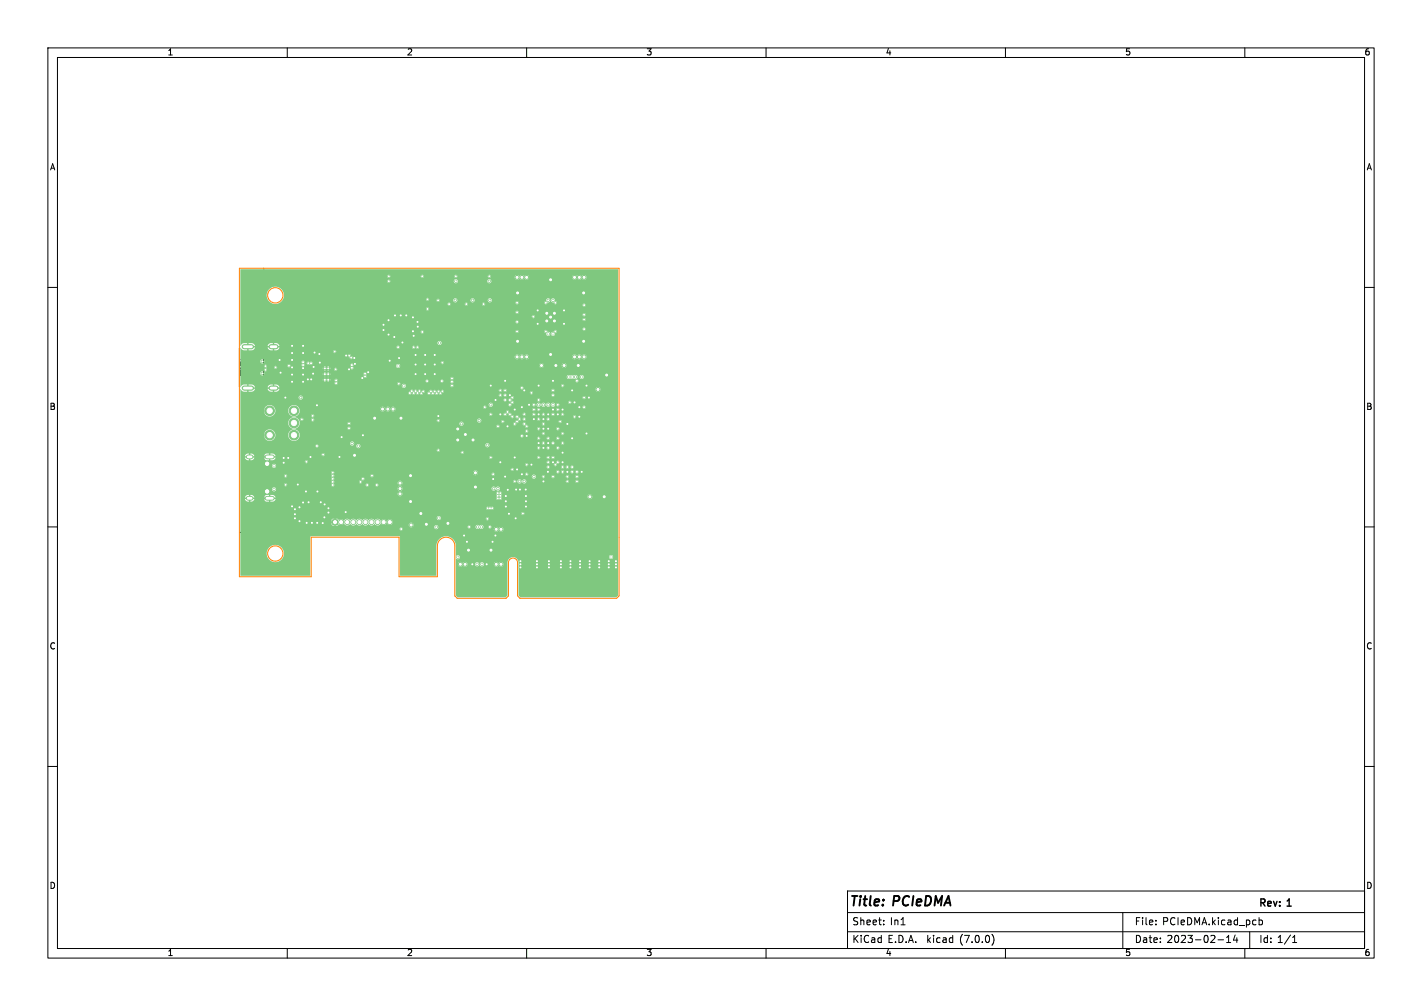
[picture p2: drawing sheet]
<svg xmlns="http://www.w3.org/2000/svg" width="297mm" height="210mm" viewBox="0 0 297 210" stroke-linecap="round" stroke-linejoin="round" font-family="sans-serif">
<defs><g id="words">
<g font-size="2.8">
<text x="177.5" y="189.8">Title:</text>
<text x="186.6" y="189.8">PCIeDMA</text>
</g>
<g font-size="2.1">
<text x="263" y="189.7">Rev:</text>
<text x="269" y="189.7">1</text>
<text x="178" y="197.1">KiCad</text>
<text x="178" y="193.4">Sheet:</text>
<text x="185.4" y="197.1">E.D.A.</text>
<text x="185.9" y="193.4">In1</text>
<text x="193.6" y="197.1">kicad</text>
<text x="200.5" y="197.1">(7.0.0)</text>
<text x="237" y="197.1">Date:</text>
<text x="237" y="193.4">File:</text>
<text x="242.8" y="193.4">PCIeDMA.kicad_pcb</text>
<text x="243.7" y="197.1">2023-02-14</text>
<text x="263" y="197.1">Id: 1/1</text>
</g>
<g font-size="1.8">
<text x="35" y="11.8">1</text>
<text x="85" y="11.8">2</text>
<text x="135" y="11.8">3</text>
<text x="185" y="11.8">4</text>
<text x="235" y="11.8">5</text>
<text x="285" y="11.8">6</text>
<text x="10.4" y="35.8">A</text>
<text x="285.4" y="35.8">A</text>
<text x="10.3" y="85.8">B</text>
<text x="285.3" y="85.8">B</text>
<text x="10.3" y="135.8">C</text>
<text x="285.3" y="135.8">C</text>
<text x="10.3" y="185.8">D</text>
<text x="285.3" y="185.8">D</text>
<text x="35" y="199.8">1</text>
<text x="85" y="199.8">2</text>
<text x="135" y="199.8">3</text>
<text x="185" y="199.8">4</text>
<text x="235" y="199.8">5</text>
<text x="285" y="199.8">6</text>
</g>
<g font-size=".7">
<text x="50" y="74.8" transform="rotate(90 50 74.8)">PCB</text>
<text x="50" y="76.8" transform="rotate(90 50 76.8)">Edge</text>
</g>
</g></defs>
<g fill="none" stroke="#000" stroke-width=".21">
<path d="M10 10h277v190h-277zM12 12h273v186h-273zM60 10v2M110 10v2M160 10v2M210 10v2M260 10v2M10 60h2M55.1 56v55.1h-5.1M285 60h2M50 72.7v8M10 110h2"/>
<path d="M285 110h2M10 160h2M285 160h2M60 198v2M110 198v2M160 198v2M177 194.5h108M177 190.5h108M177 186h108v12h-108zM184.6 192.9v.2M184.6 192.1v.2M207.2 195a1.72 1.72 0 0 1 0 2.3"/>
<path d="M210 198v2M234.5 190.5v7.5M241.4 192.9v.2M241.4 192.1v.2M254.4 196.2h1.1M256.2 196.8h.8M256.2 195.7l.4-.4v1.5M258 195.2l-.4 1.1h.9M258.3 195.8v1M260 198v2M261 194.5v3.5M263 191.6v1.5"/>
<path d="M263 192.1h.4l.3 .2-.2 .7h-.5M270 196.8h.8M270 195.7l.4-.4v1.5"/>
</g>
<g fill="#7fc87f" stroke="#7fc87f" stroke-width=".21">
<path d="M69.5 108.5h1v1h-1z"/>
<circle cx="68.6" cy="79.3" r=".23"/>
<circle cx="68.6" cy="78.1" r=".23"/>
<circle cx="68.6" cy="76.9" r=".23"/>
<circle cx="67.8" cy="79.3" r=".23"/>
<circle cx="67.8" cy="78.1" r=".23"/>
<circle cx="67.8" cy="76.9" r=".23"/>
<circle cx="56.3" cy="85.8" r="1"/>
<circle cx="56.3" cy="90.8" r="1"/>
<circle cx="61.4" cy="85.8" r="1"/>
<circle cx="61.4" cy="88.3" r="1"/>
<circle cx="61.4" cy="90.8" r="1"/>
<circle cx="71.2" cy="109" r=".5"/>
<circle cx="72.5" cy="109" r=".5"/>
<circle cx="73.8" cy="109" r=".5"/>
<circle cx="75.1" cy="109" r=".5"/>
<circle cx="76.3" cy="109" r=".5"/>
<circle cx="77.6" cy="109" r=".5"/>
<circle cx="78.9" cy="109" r=".5"/>
<circle cx="80.1" cy="109" r=".5"/>
<circle cx="81.4" cy="109" r=".5"/>
<circle cx="78.3" cy="87.3" r=".4"/>
<circle cx="83.8" cy="87.3" r=".4"/>
<circle cx="85.8" cy="99.3" r=".4"/>
<circle cx="85.8" cy="104.7" r=".4"/>
<circle cx="111.5" cy="87.5" r=".22"/>
<circle cx="102.9" cy="113.1" r=".22"/>
<circle cx="97.5" cy="113.1" r=".22"/>
<circle cx="115.5" cy="99.5" r=".22"/>
<circle cx="114.4" cy="98.5" r=".23"/>
<circle cx="113.5" cy="100.5" r=".22"/>
<circle cx="113.5" cy="99.5" r=".22"/>
<circle cx="110.5" cy="84.5" r=".22"/>
<circle cx="109.5" cy="81.5" r=".22"/>
<circle cx="109.5" cy="86.5" r=".22"/>
<circle cx="120.5" cy="100.5" r=".22"/>
<circle cx="120.5" cy="99.5" r=".22"/>
<circle cx="119.5" cy="98.5" r=".22"/>
<circle cx="119.5" cy="97.5" r=".22"/>
<circle cx="118.5" cy="99.5" r=".22"/>
<circle cx="118.5" cy="100.5" r=".22"/>
<circle cx="117.5" cy="98.5" r=".22"/>
<circle cx="117.5" cy="97.5" r=".22"/>
<circle cx="114.5" cy="96.5" r=".22"/>
<circle cx="114.5" cy="95.5" r=".22"/>
<circle cx="109" cy="85" r=".22"/>
<circle cx="109" cy="81" r=".23"/>
<circle cx="81.2" cy="58.7" r=".23"/>
<circle cx="111" cy="82" r=".22"/>
<circle cx="102.2" cy="58.7" r=".23"/>
<circle cx="121.5" cy="78.7" r=".22"/>
<circle cx="95.2" cy="58.7" r=".23"/>
<circle cx="119.5" cy="78.7" r=".22"/>
<circle cx="120.2" cy="78.7" r=".22"/>
<circle cx="118.8" cy="78.7" r=".22"/>
<circle cx="112.5" cy="84.5" r=".22"/>
<circle cx="86.4" cy="70.1" r=".22"/>
<circle cx="80.1" cy="68.9" r=".22"/>
<circle cx="87.2" cy="67.2" r=".23"/>
<circle cx="68.6" cy="107" r=".23"/>
<circle cx="67.4" cy="109.2" r=".22"/>
<circle cx="63.3" cy="104.9" r=".22"/>
<circle cx="61.6" cy="106.3" r=".22"/>
<circle cx="61.6" cy="108.2" r=".22"/>
<circle cx="67.8" cy="105.3" r=".23"/>
<circle cx="91.5" cy="62.7" r=".22"/>
<circle cx="95.1" cy="62.7" r=".22"/>
<circle cx="98.7" cy="62.7" r=".22"/>
<circle cx="102.3" cy="62.7" r=".22"/>
<circle cx="117.8" cy="76.3" r=".4"/>
<circle cx="88.2" cy="69.3" r=".22"/>
<circle cx="115.5" cy="81.5" r=".22"/>
<circle cx="115.5" cy="82.5" r=".22"/>
<circle cx="86.4" cy="72.5" r=".22"/>
<circle cx="83.7" cy="65.8" r=".22"/>
<circle cx="83.3" cy="74.8" r=".22"/>
<circle cx="96.4" cy="88.5" r=".22"/>
<circle cx="101.8" cy="92.9" r=".22"/>
<circle cx="113.5" cy="90.5" r=".22"/>
<circle cx="91.5" cy="86.8" r=".23"/>
<circle cx="91.5" cy="87.8" r=".23"/>
<circle cx="91.5" cy="94" r=".23"/>
<circle cx="96.6" cy="94.5" r=".22"/>
<circle cx="102.5" cy="86.5" r=".23"/>
<circle cx="83.8" cy="110.4" r=".22"/>
<circle cx="96.1" cy="117.8" r=".4"/>
<circle cx="97.2" cy="117.8" r=".4"/>
<circle cx="63" cy="87.5" r=".23"/>
<circle cx="59.3" cy="96.6" r=".23"/>
<circle cx="63.3" cy="76.8" r=".22"/>
<circle cx="108.1" cy="71.3" r=".4"/>
<circle cx="61" cy="73.7" r=".22"/>
<circle cx="86.8" cy="74.1" r=".23"/>
<circle cx="115" cy="74" r=".4"/>
<circle cx="64.4" cy="104.8" r=".23"/>
<circle cx="74" cy="95.1" r=".4"/>
<circle cx="65.1" cy="109.2" r=".22"/>
<circle cx="107.7" cy="108.2" r=".23"/>
<circle cx="109.8" cy="105.8" r=".22"/>
<circle cx="117.5" cy="85.5" r=".22"/>
<circle cx="65.4" cy="78" r=".22"/>
<circle cx="112.1" cy="118.4" r=".22"/>
<circle cx="112.5" cy="86.5" r=".22"/>
<circle cx="106.3" cy="107.2" r=".23"/>
<circle cx="63.3" cy="73.7" r=".22"/>
<circle cx="67" cy="104.8" r=".22"/>
<circle cx="65.7" cy="73.6" r=".22"/>
<circle cx="106.1" cy="102.2" r=".22"/>
<circle cx="114.6" cy="117.2" r=".22"/>
<circle cx="117.8" cy="67.6" r=".22"/>
<circle cx="115.8" cy="65.4" r=".4"/>
<circle cx="66.8" cy="75.7" r=".22"/>
<circle cx="66.3" cy="102.6" r=".22"/>
<circle cx="114.6" cy="117.8" r=".22"/>
<circle cx="125.1" cy="117.1" r=".22"/>
<circle cx="61" cy="79.7" r=".22"/>
<circle cx="88.8" cy="78.1" r=".23"/>
<circle cx="123.1" cy="117.8" r=".22"/>
<circle cx="63.3" cy="78.2" r=".22"/>
<circle cx="64.3" cy="79.2" r=".22"/>
<circle cx="116.5" cy="86.5" r=".22"/>
<circle cx="66.2" cy="109.2" r=".22"/>
<circle cx="99.3" cy="101.7" r=".4"/>
<circle cx="108.1" cy="61.2" r=".4"/>
<circle cx="112.1" cy="117.8" r=".22"/>
<circle cx="114.2" cy="65.4" r=".4"/>
<circle cx="121" cy="85" r=".22"/>
<circle cx="128.6" cy="117.2" r=".22"/>
<circle cx="114.6" cy="118.5" r=".22"/>
<circle cx="84.1" cy="71.5" r=".22"/>
<circle cx="107.5" cy="85.5" r=".22"/>
<circle cx="61" cy="75.1" r=".22"/>
<circle cx="111" cy="97" r=".23"/>
<circle cx="115" cy="58.4" r=".4"/>
<circle cx="98.6" cy="117.8" r=".22"/>
<circle cx="98.8" cy="91.8" r=".4"/>
<circle cx="126.7" cy="78.3" r=".4"/>
<circle cx="121.1" cy="118.4" r=".22"/>
<circle cx="114.5" cy="86.5" r=".22"/>
<circle cx="74.1" cy="76" r=".22"/>
<circle cx="117.5" cy="96.5" r=".22"/>
<circle cx="125.1" cy="118.4" r=".22"/>
<circle cx="75.8" cy="90.9" r=".22"/>
<circle cx="116.1" cy="76.3" r=".4"/>
<circle cx="121.5" cy="98.5" r=".22"/>
<circle cx="84.8" cy="65.9" r=".23"/>
<circle cx="121" cy="87" r=".22"/>
<circle cx="114.2" cy="67" r=".4"/>
<circle cx="86.8" cy="78.1" r=".23"/>
<circle cx="88.8" cy="74.1" r=".23"/>
<circle cx="117.8" cy="64.8" r=".22"/>
<circle cx="89.1" cy="109.5" r=".4"/>
<circle cx="119.1" cy="118.4" r=".22"/>
<circle cx="119.1" cy="117.1" r=".22"/>
<circle cx="64" cy="109.1" r=".22"/>
<circle cx="112.5" cy="92.5" r=".22"/>
<circle cx="108" cy="98" r=".23"/>
<circle cx="127.1" cy="117.1" r=".22"/>
<circle cx="63.3" cy="72.2" r=".22"/>
<circle cx="90.8" cy="76.1" r=".23"/>
<circle cx="74" cy="74.7" r=".23"/>
<circle cx="103" cy="100" r=".23"/>
<circle cx="108.6" cy="102.2" r=".23"/>
<circle cx="112.3" cy="67.6" r=".23"/>
<circle cx="96.9" cy="111.8" r=".22"/>
<circle cx="118.5" cy="88.5" r=".22"/>
<circle cx="106" cy="89" r=".22"/>
<circle cx="72.9" cy="77.1" r=".23"/>
<circle cx="122.5" cy="80.5" r=".22"/>
<circle cx="61" cy="105.7" r=".22"/>
<circle cx="123.1" cy="118.4" r=".22"/>
<circle cx="70.9" cy="95.4" r=".23"/>
<circle cx="109.8" cy="103.5" r=".23"/>
<circle cx="86.3" cy="66.3" r=".23"/>
<circle cx="115" cy="66.2" r=".4"/>
<circle cx="113.5" cy="89.5" r=".22"/>
<circle cx="104.5" cy="96.5" r=".23"/>
<circle cx="97.8" cy="114.9" r=".4"/>
<circle cx="105.7" cy="104.7" r=".23"/>
<circle cx="104.5" cy="86.5" r=".23"/>
<circle cx="65.5" cy="76.6" r=".23"/>
<circle cx="121.9" cy="61.2" r=".4"/>
<circle cx="103.5" cy="111.8" r=".22"/>
<circle cx="123.1" cy="117.1" r=".22"/>
<circle cx="61" cy="76.7" r=".22"/>
<circle cx="88.8" cy="76.1" r=".23"/>
<circle cx="81.1" cy="69.8" r=".23"/>
<circle cx="128.6" cy="117.8" r=".22"/>
<circle cx="125.1" cy="117.8" r=".22"/>
<circle cx="72.3" cy="74.2" r=".22"/>
<circle cx="87.2" cy="68.2" r=".23"/>
<circle cx="114.5" cy="89.5" r=".22"/>
<circle cx="66.7" cy="73.9" r=".22"/>
<circle cx="106.5" cy="82.5" r=".22"/>
<circle cx="63.3" cy="79.7" r=".22"/>
<circle cx="75.7" cy="78.9" r=".22"/>
<circle cx="114.5" cy="92.5" r=".22"/>
<circle cx="120.8" cy="76.3" r=".4"/>
<circle cx="118.5" cy="98.5" r=".22"/>
<circle cx="62.6" cy="105.9" r=".23"/>
<circle cx="95.6" cy="89.5" r=".4"/>
<circle cx="121.1" cy="117.1" r=".22"/>
<circle cx="76.9" cy="77.7" r=".22"/>
<circle cx="109" cy="99" r=".23"/>
<circle cx="86.8" cy="76.1" r=".23"/>
<circle cx="120" cy="84" r=".22"/>
<circle cx="72.2" cy="106.9" r=".23"/>
<circle cx="109.8" cy="104.7" r=".23"/>
<circle cx="64.8" cy="95.4" r=".22"/>
<circle cx="112.5" cy="80.5" r=".22"/>
<circle cx="90.8" cy="78.1" r=".23"/>
<circle cx="123" cy="83" r=".22"/>
<circle cx="59.6" cy="83" r=".22"/>
<circle cx="63.9" cy="102.6" r=".23"/>
<circle cx="105.7" cy="103.5" r=".23"/>
<circle cx="105.5" cy="99.5" r=".22"/>
<circle cx="93.5" cy="109.2" r=".4"/>
<circle cx="81.1" cy="66.8" r=".23"/>
<circle cx="117.1" cy="117.8" r=".22"/>
<circle cx="117.1" cy="118.4" r=".22"/>
<circle cx="81.4" cy="75.3" r=".22"/>
<circle cx="62.5" cy="108.8" r=".22"/>
<circle cx="119.5" cy="91.5" r=".22"/>
<circle cx="82.5" cy="65.9" r=".23"/>
<circle cx="58.4" cy="75.1" r=".23"/>
<circle cx="107.8" cy="102.2" r=".22"/>
<circle cx="109.8" cy="102.2" r=".22"/>
<circle cx="122.5" cy="90.5" r=".22"/>
<circle cx="90.8" cy="74.1" r=".23"/>
<circle cx="108.7" cy="118.5" r=".22"/>
<circle cx="102.5" cy="114.9" r=".4"/>
<circle cx="121.1" cy="117.8" r=".22"/>
<circle cx="105.6" cy="105.8" r=".22"/>
<circle cx="113.5" cy="93.5" r=".22"/>
<circle cx="60.2" cy="95.6" r=".23"/>
<circle cx="127.1" cy="117.8" r=".22"/>
<circle cx="66.2" cy="84.6" r=".23"/>
<circle cx="71.4" cy="91.2" r=".22"/>
<circle cx="112.3" cy="64.8" r=".23"/>
<circle cx="103.5" cy="83.5" r=".23"/>
<circle cx="62.2" cy="101.2" r=".22"/>
<circle cx="112.1" cy="117.1" r=".22"/>
<circle cx="61.6" cy="107.4" r=".22"/>
<circle cx="128.6" cy="118.5" r=".22"/>
<circle cx="101.6" cy="117.8" r=".22"/>
<circle cx="108.7" cy="117.2" r=".22"/>
<circle cx="108.7" cy="117.8" r=".22"/>
<circle cx="95.6" cy="91.8" r=".4"/>
<circle cx="119.5" cy="81.5" r=".22"/>
<circle cx="126.2" cy="103.7" r=".4"/>
<circle cx="86.3" cy="69.1" r=".23"/>
<circle cx="67.7" cy="108" r=".23"/>
<circle cx="117.1" cy="117.1" r=".22"/>
<circle cx="61" cy="78.2" r=".22"/>
<circle cx="80.1" cy="67.8" r=".22"/>
<circle cx="107.5" cy="95.5" r=".22"/>
<circle cx="68.6" cy="106.1" r=".22"/>
<circle cx="115.5" cy="96.5" r=".22"/>
<circle cx="87.9" cy="107.2" r=".4"/>
<circle cx="127.1" cy="118.4" r=".22"/>
<circle cx="65" cy="79.2" r=".22"/>
<circle cx="58.6" cy="77.8" r=".22"/>
<circle cx="121.9" cy="71.3" r=".4"/>
<circle cx="102.5" cy="80.5" r=".23"/>
<circle cx="59.3" cy="95.6" r=".23"/>
<circle cx="115.5" cy="79.5" r=".22"/>
<circle cx="105.5" cy="79.5" r=".22"/>
<circle cx="82.3" cy="70.3" r=".22"/>
<circle cx="110" cy="91" r=".23"/>
<circle cx="113.5" cy="87.5" r=".22"/>
<circle cx="117.5" cy="94.5" r=".22"/>
<circle cx="115.5" cy="85.5" r=".22"/>
<circle cx="119.1" cy="117.8" r=".22"/>
<circle cx="115.8" cy="67" r=".4"/>
<circle cx="61" cy="72.2" r=".22"/>
<circle cx="97.2" cy="90.7" r=".4"/>
<circle cx="81" cy="85.4" r=".4"/>
<circle cx="104.6" cy="110.5" r=".4"/>
<circle cx="82.1" cy="85.4" r=".4"/>
<circle cx="104.6" cy="117.8" r=".4"/>
<circle cx="72.9" cy="88.4" r=".22"/>
<circle cx="69.9" cy="73.4" r=".23"/>
<circle cx="98" cy="110" r=".22"/>
<circle cx="72.9" cy="89.4" r=".22"/>
<circle cx="70.1" cy="77.1" r=".23"/>
<circle cx="102.8" cy="106.1" r=".22"/>
<circle cx="103.6" cy="117.8" r=".4"/>
<circle cx="79.9" cy="85.4" r=".4"/>
<circle cx="102.3" cy="106.1" r=".22"/>
<circle cx="101.8" cy="108.3" r=".22"/>
<circle cx="102.3" cy="110" r=".23"/>
<circle cx="101.8" cy="106.1" r=".22"/>
<circle cx="103.6" cy="110.5" r=".4"/>
<circle cx="66.2" cy="93.1" r=".22"/>
<circle cx="109" cy="74.5" r=".4"/>
<circle cx="116.5" cy="96.5" r=".22"/>
<circle cx="110" cy="74.5" r=".4"/>
<circle cx="108" cy="69.2" r=".23"/>
<circle cx="114.5" cy="97.5" r=".22"/>
<circle cx="118.5" cy="97.5" r=".22"/>
<circle cx="115.5" cy="95.5" r=".22"/>
<circle cx="108" cy="74.5" r=".4"/>
<circle cx="108" cy="67.2" r=".23"/>
<circle cx="116.5" cy="98.5" r=".22"/>
<circle cx="108" cy="65.2" r=".23"/>
<circle cx="109" cy="57.9" r=".4"/>
<circle cx="108" cy="57.9" r=".4"/>
<circle cx="110" cy="57.9" r=".4"/>
<circle cx="120.5" cy="98.5" r=".22"/>
<circle cx="108" cy="63.2" r=".23"/>
<circle cx="104.5" cy="103.5" r=".23"/>
<circle cx="99.3" cy="98.7" r=".4"/>
<circle cx="101.2" cy="85" r=".22"/>
<circle cx="124.9" cy="81.3" r=".4"/>
<circle cx="104.5" cy="102.9" r=".23"/>
<circle cx="110" cy="90" r=".22"/>
<circle cx="81.2" cy="57.7" r=".23"/>
<circle cx="107.5" cy="100.5" r=".22"/>
<circle cx="116.5" cy="84.5" r=".22"/>
<circle cx="120" cy="87" r=".22"/>
<circle cx="107" cy="87" r=".23"/>
<circle cx="89.2" cy="79.5" r=".23"/>
<circle cx="122" cy="83" r=".22"/>
<circle cx="110" cy="99" r=".23"/>
<circle cx="110" cy="97" r=".23"/>
<circle cx="107" cy="98" r=".23"/>
<circle cx="95.2" cy="57.7" r=".23"/>
<circle cx="103.9" cy="104.1" r=".22"/>
<circle cx="101" cy="63.5" r=".22"/>
<circle cx="104.5" cy="81.5" r=".23"/>
<circle cx="107" cy="84" r=".22"/>
<circle cx="103.9" cy="103.5" r=".23"/>
<circle cx="92.3" cy="79.5" r=".23"/>
<circle cx="93.8" cy="63.5" r=".22"/>
<circle cx="119" cy="84" r=".22"/>
<circle cx="103.9" cy="102.9" r=".23"/>
<circle cx="102.2" cy="57.7" r=".23"/>
<circle cx="117.5" cy="80.5" r=".22"/>
<circle cx="104" cy="89" r=".22"/>
<circle cx="102.5" cy="95.5" r=".23"/>
<circle cx="87.2" cy="72.5" r=".23"/>
<circle cx="88.2" cy="57.7" r=".23"/>
<circle cx="78.7" cy="101.2" r=".22"/>
<circle cx="64" cy="96.4" r=".22"/>
<circle cx="112.5" cy="95.5" r=".22"/>
<circle cx="83.3" cy="80.1" r=".22"/>
<circle cx="97.4" cy="63.5" r=".22"/>
<circle cx="109.2" cy="107.2" r=".23"/>
<circle cx="92.4" cy="75.7" r=".22"/>
<circle cx="120.5" cy="79.5" r=".22"/>
<circle cx="67.5" cy="94.9" r=".22"/>
<circle cx="123.2" cy="103.7" r=".4"/>
<circle cx="89.3" cy="62.5" r=".22"/>
<circle cx="104.5" cy="104.1" r=".22"/>
<circle cx="122" cy="85" r=".22"/>
<circle cx="83.1" cy="72.5" r=".22"/>
<circle cx="89.3" cy="64.5" r=".22"/>
<circle cx="112.5" cy="85.5" r=".22"/>
<circle cx="103" cy="99" r=".23"/>
<circle cx="113.5" cy="92.5" r=".22"/>
<circle cx="122" cy="74.5" r=".4"/>
<circle cx="121" cy="74.5" r=".4"/>
<circle cx="115.5" cy="86.5" r=".22"/>
<circle cx="122" cy="68.7" r=".22"/>
<circle cx="117" cy="88" r=".22"/>
<circle cx="114.5" cy="87.5" r=".22"/>
<circle cx="116.5" cy="89.5" r=".22"/>
<circle cx="117.5" cy="86.5" r=".22"/>
<circle cx="116.5" cy="91.5" r=".22"/>
<circle cx="117.5" cy="92.5" r=".22"/>
<circle cx="116.5" cy="85.5" r=".22"/>
<circle cx="113.5" cy="88.5" r=".22"/>
<circle cx="114.5" cy="93.5" r=".22"/>
<circle cx="117.5" cy="90.5" r=".22"/>
<circle cx="116.5" cy="93.5" r=".22"/>
<circle cx="115.5" cy="92.5" r=".22"/>
<circle cx="120" cy="74.5" r=".4"/>
<circle cx="122" cy="66.7" r=".22"/>
<circle cx="122" cy="57.9" r=".4"/>
<circle cx="112.5" cy="87.5" r=".22"/>
<circle cx="121" cy="57.9" r=".4"/>
<circle cx="122" cy="63.7" r=".22"/>
<circle cx="112.5" cy="91.5" r=".22"/>
<circle cx="112.5" cy="93.5" r=".22"/>
<circle cx="122" cy="65.7" r=".22"/>
<circle cx="114.5" cy="91.5" r=".22"/>
<circle cx="112.5" cy="89.5" r=".22"/>
<circle cx="113.1" cy="76.3" r=".4"/>
<circle cx="120" cy="57.9" r=".4"/>
<circle cx="113.5" cy="86.5" r=".22"/>
<circle cx="111.4" cy="66.1" r=".22"/>
<circle cx="83.5" cy="103.1" r=".4"/>
<circle cx="85.9" cy="109.6" r=".4"/>
<circle cx="83.5" cy="100.8" r=".4"/>
<circle cx="65.3" cy="86.8" r=".22"/>
<circle cx="114" cy="69.2" r=".23"/>
<circle cx="116" cy="63.2" r=".23"/>
<circle cx="83.5" cy="102" r=".4"/>
<circle cx="65.3" cy="87.6" r=".22"/>
<circle cx="116" cy="69.2" r=".23"/>
<circle cx="114" cy="63.2" r=".23"/>
<circle cx="115.5" cy="69.7" r=".22"/>
<circle cx="114.5" cy="69.7" r=".22"/>
<circle cx="114.5" cy="62.7" r=".22"/>
<circle cx="115.5" cy="62.7" r=".22"/>
<circle cx="91.6" cy="108.2" r=".22"/>
<circle cx="91.1" cy="110.1" r=".23"/>
<circle cx="127.6" cy="116.3" r=".22"/>
<circle cx="95.6" cy="116.3" r=".22"/>
<circle cx="59.7" cy="101.2" r=".22"/>
<circle cx="59.7" cy="99.3" r=".22"/>
<circle cx="70.2" cy="79.4" r=".22"/>
<circle cx="63.3" cy="75.6" r=".22"/>
<circle cx="72.9" cy="74.2" r=".23"/>
<circle cx="64.4" cy="75.8" r=".22"/>
<circle cx="60.3" cy="76.3" r=".22"/>
<circle cx="70.2" cy="80" r=".22"/>
<circle cx="63.3" cy="76.2" r=".22"/>
<circle cx="55.4" cy="77.2" r=".23"/>
<circle cx="111.5" cy="99.5" r=".22"/>
<circle cx="100.1" cy="87.8" r=".22"/>
<circle cx="102.5" cy="84.5" r=".23"/>
<circle cx="73.5" cy="92.6" r=".22"/>
<circle cx="74.8" cy="93.1" r=".23"/>
<circle cx="111.5" cy="85.5" r=".22"/>
<circle cx="76.7" cy="101.2" r=".22"/>
<circle cx="69.5" cy="101.2" r=".23"/>
<circle cx="112.5" cy="83.5" r=".22"/>
<circle cx="75.3" cy="100.6" r=".22"/>
<circle cx="69.5" cy="100.6" r=".23"/>
<circle cx="111.5" cy="84.5" r=".22"/>
<circle cx="75.8" cy="100" r=".23"/>
<circle cx="69.5" cy="100" r=".23"/>
<circle cx="69.5" cy="99.3" r=".23"/>
<circle cx="111.5" cy="86.5" r=".22"/>
<circle cx="77.7" cy="99.3" r=".23"/>
<circle cx="69.5" cy="98.7" r=".23"/>
<circle cx="73.5" cy="76.8" r=".23"/>
<circle cx="76.2" cy="78.6" r=".22"/>
<circle cx="73.5" cy="76.2" r=".23"/>
<circle cx="76.3" cy="78" r=".23"/>
<circle cx="109" cy="91" r=".23"/>
<circle cx="85.6" cy="82.1" r=".22"/>
<circle cx="86" cy="81.7" r=".22"/>
<circle cx="110" cy="89" r=".22"/>
<circle cx="109.5" cy="88.5" r=".22"/>
<circle cx="86.4" cy="82.1" r=".22"/>
<circle cx="86.8" cy="81.7" r=".23"/>
<circle cx="109.5" cy="87.5" r=".22"/>
<circle cx="108.5" cy="87.5" r=".22"/>
<circle cx="87.2" cy="82.1" r=".22"/>
<circle cx="107.5" cy="88.5" r=".22"/>
<circle cx="87.6" cy="81.7" r=".22"/>
<circle cx="88" cy="82.1" r=".22"/>
<circle cx="108" cy="88" r=".22"/>
<circle cx="108" cy="87" r=".22"/>
<circle cx="88.4" cy="81.7" r=".22"/>
<circle cx="89.6" cy="82.1" r=".22"/>
<circle cx="105" cy="88" r=".22"/>
<circle cx="106.5" cy="86.5" r=".22"/>
<circle cx="90" cy="81.7" r=".22"/>
<circle cx="105.5" cy="86.5" r=".22"/>
<circle cx="90.4" cy="82.1" r=".22"/>
<circle cx="90.8" cy="81.7" r=".23"/>
<circle cx="106" cy="86" r=".22"/>
<circle cx="106.5" cy="84.5" r=".22"/>
<circle cx="91.2" cy="82.1" r=".22"/>
<circle cx="106.5" cy="83.5" r=".22"/>
<circle cx="91.6" cy="81.7" r=".23"/>
<circle cx="105.5" cy="83.5" r=".22"/>
<circle cx="92" cy="82.1" r=".22"/>
<circle cx="92.4" cy="81.7" r=".22"/>
<circle cx="107" cy="83" r=".22"/>
<circle cx="94.4" cy="80.5" r=".22"/>
<circle cx="105.5" cy="82.5" r=".22"/>
<circle cx="94.4" cy="79.7" r=".22"/>
<circle cx="104.5" cy="82.5" r=".23"/>
<circle cx="94.4" cy="79" r=".22"/>
<circle cx="105.5" cy="81.5" r=".22"/>
<circle cx="115.5" cy="84.5" r=".22"/>
<circle cx="114.5" cy="84.5" r=".22"/>
<circle cx="113.5" cy="84.5" r=".22"/>
<circle cx="116" cy="97" r=".23"/>
<circle cx="57.2" cy="102.2" r=".22"/>
<circle cx="57.2" cy="97.2" r=".22"/>
<circle cx="62.8" cy="83" r=".22"/>
<circle cx="54.8" cy="78" r=".23"/>
<circle cx="54.8" cy="75.4" r=".23"/>
<circle cx="84.4" cy="80.5" r=".22"/>
<circle cx="91.8" cy="71.6" r=".23"/>
<circle cx="83.1" cy="76.4" r=".22"/>
<circle cx="108.5" cy="100.5" r=".22"/>
<circle cx="103.1" cy="102" r=".22"/>
<circle cx="99.8" cy="110" r=".22"/>
<circle cx="100.5" cy="110" r=".23"/>
<circle cx="109.5" cy="100.5" r=".22"/>
<circle cx="104" cy="102" r=".23"/>
<circle cx="99.6" cy="117.8" r=".22"/>
<circle cx="100.6" cy="117.8" r=".22"/>
<circle cx="73.4" cy="74.7" r=".22"/>
<circle cx="65" cy="75.8" r=".22"/>
<circle cx="57.5" cy="76.7" r=".22"/>
<circle cx="55.4" cy="76.4" r=".23"/>
</g>
<path d="M51.8 95.4h.6M55.8 95.4h1.1M51.8 104h.6M55.8 104h1.1" fill="none" stroke="#7fc87f" stroke-width="1"/>
<path d="M51 72.4h1.5M56.6 72.4h1M51 81h1.5M56.6 81h1" fill="none" stroke="#7fc87f" stroke-width="1.1"/>
<path d="M50.2 56.2h78.9v68.1l-.4 .4h-20l-.4-.4v-7a1.15 1.15 0 0 0-1.2-1 1.15 1.15 0 0 0-1.1 1.1v6.9l-.4 .4h-10l-.4-.4v-6.5h.4a.53 .53 0 0 0 .5 .5 .53 .53 0 0 0 .6-.3 .51 .51 0 0 0 .5 .3 .51 .51 0 0 0 .5-.5h1.5v.1a.43 .43 0 0 0 .5 .3 .43 .43 0 0 0 .4-.4l.1 .1a.43 .43 0 0 0 .5 .3 .43 .43 0 0 0 .4-.4h2a.53 .53 0 0 0 .5 .5 .53 .53 0 0 0 .6-.3 .5 .5 0 0 0 .8 .1 .5 .5 0 0 0-.1-.8 .5 .5 0 0 0-.8 .3 .52 .52 0 0 0-.8-.2l-.2 .4h-2a.43 .43 0 0 0-.4-.4 .43 .43 0 0 0-.5 .4l-.1-.1a.43 .43 0 0 0-.5-.3 .43 .43 0 0 0-.4 .4h-1.5l-.1-.1a.55 .55 0 0 0-.5-.4 .55 .55 0 0 0-.5 .3 .52 .52 0 0 0-.8-.2l-.2 .4h-.4v-1.2a.44 .44 0 0 0 .6 .1 .44 .44 0 0 0 .2-.4h31.2v.1a.43 .43 0 0 0 .7 .2 .43 .43 0 0 0-.1-.7 .43 .43 0 0 0-.6 .4l-31.2-.1a.5 .5 0 0 0-.8-.1v-2.3a2.03 2.03 0 0 0-1.6-1.8 2.03 2.03 0 0 0-2.2 1l-.3 .8v6.4h-7.5v-8.1l-.2-.2h-18.4l-.2 .2v8.1h-14.6v-4.7h5.5v.3a1.81 1.81 0 0 0 2.9 1.2 1.81 1.81 0 0 0-.3-3.1 1.81 1.81 0 0 0-2.6 1.6h-5.5v-5.1h33.3v.1a.33 .33 0 0 0 .3 .3 .33 .33 0 0 0 .3-.3h19a.53 .53 0 0 0 .5 .5 .53 .53 0 0 0 .6-.3 .5 .5 0 0 0 .8 .1 .5 .5 0 0 0-.1-.8 .5 .5 0 0 0-.8 .3l-.2-.3h-.3l-.3 .1-.2 .4h-19a.33 .33 0 0 0-.3-.4 .33 .33 0 0 0-.3 .3h-33.3v-.9h19.1l.2 .2h1l.2-.4a.67 .67 0 0 0 1.2 0 .74 .74 0 0 0 .6 .4 .74 .74 0 0 0 .7-.3 .75 .75 0 0 0 1.2 0 .75 .75 0 0 0 1.3 0 .75 .75 0 0 0 1.3 0 .75 .75 0 0 0 1.2 0 .76 .76 0 0 0 1.4-.1 .64 .64 0 0 0 .7 .3 .64 .64 0 0 0 .5-.5l.2 .3 .4 .2h4a.51 .51 0 0 0 .7 .5h4.6v.1a.43 .43 0 0 0 .5 .3 .43 .43 0 0 0 .3-.5h6.2l.1 .3a.33 .33 0 0 0 .3 0 .33 .33 0 0 0 .2-.3h1v.1a.46 .46 0 0 0 .4 .3 .46 .46 0 0 0 .5-.2 .44 .44 0 0 0 .5 .2 .44 .44 0 0 0 .3-.4h1v.1a.33 .33 0 0 0 .5 .1 .33 .33 0 0 0-.1-.5 .33 .33 0 0 0-.4 .3h-1v-.1a.43 .43 0 0 0-.4-.3 .43 .43 0 0 0-.4 .2l-.5-.2-.3 .1-.1 .3h-1a.33 .33 0 0 0-.3-.3 .33 .33 0 0 0-.3 .3l-6.2-.1a.43 .43 0 0 0-.4-.3 .43 .43 0 0 0-.4 .5h-4.6l.1-.1a.51 .51 0 0 0-.1-.9 .51 .51 0 0 0-.7 .5h-4h.2a.61 .61 0 0 0 .2-1 .61 .61 0 0 0-1 .3h-.1a.6 .6 0 0 0-.5-.5 .6 .6 0 0 0-.6 .3 .83 .83 0 0 0-1-.4l-.4 .3a.7 .7 0 0 0-1.1-.1l-.2 .1a.72 .72 0 0 0-1-.2l-.3 .2a.7 .7 0 0 0-1.1-.1l-.1 .1a.72 .72 0 0 0-1-.2l-.3 .2a.7 .7 0 0 0-1.1-.1l-.2 .3-.6-.4-.5 .3-.1-.4h-.5v1.4h-.3v-.6l-.5 .1v.3h-19.1v-.7h19.6v-.5l-.5 .1v.4h-19.1v-.7h41v.2a.43 .43 0 0 0 .4 .3 .43 .43 0 0 0 .5-.3h9.4v.1a.33 .33 0 0 0 .5 .1 .33 .33 0 0 0-.1-.5 .33 .33 0 0 0-.4 .3h-9.4a.43 .43 0 0 0-.4-.6 .43 .43 0 0 0-.5 .4h-41v-.9h58.7v.1a.33 .33 0 0 0 .5 .1 .33 .33 0 0 0-.1-.5 .33 .33 0 0 0-.4 .3h-58.7v-1.1h51.3l.3 .3h.7a.37 .37 0 0 0 .5 0 .37 .37 0 0 0 0-.6 .37 .37 0 0 0-.5 0h-.7l-.3 .3h-51.3v-1.9h1l.2 .3 .4 .2 1-.1 .3-.4h2l.5 .5h1.3l.4-.2 .3-.3h-1.1v.5h-.3v-.5h-3.9v.5h-.3v-.5h-1.8v-.1h53.4l.3 .3 .3-.1a.36 .36 0 0 0 .5 0 .36 .36 0 0 0 0-.6h18a.51 .51 0 0 0 .7 .5 .51 .51 0 0 0 .1-.9 .51 .51 0 0 0-.8 .3l-17.9 .1-.1-.4a.38 .38 0 0 0 0-.6 .38 .38 0 0 0-.5 0 .34 .34 0 0 0-.5 0 .34 .34 0 0 0 0 .5l-.1 .9h-53.4v-.2h7.4l-.3-.4-.4-.2h-.4v.6h-.3v-.6l-.8 .1-.3 .5h-2l-.3-.5-.5-.1v.6h-.3v-.6h-.2l-.4 .2-.2 .4h-1v-.8h32.8a.51 .51 0 0 0 .8 .5 .51 .51 0 0 0 .1-.9 .51 .51 0 0 0-.8 .3l-.1 .1h-32.8v-.5h5.2v.1a.43 .43 0 0 0 .7 .2 .43 .43 0 0 0-.1-.7 .43 .43 0 0 0-.6 .4h-5.2v-.5h6.6v.2a.43 .43 0 0 0 .6 .3 .43 .43 0 0 0 .2-.6h25.4a.51 .51 0 0 0 .6 .5 .51 .51 0 0 0 .5-.5h18.6v.1a.47 .47 0 0 0 .4 .3 .47 .47 0 0 0 .5-.3 .43 .43 0 0 0 .6 .3 .43 .43 0 0 0 0-.8 .43 .43 0 0 0-.6 .3h-.1a.43 .43 0 0 0-.5-.3 .43 .43 0 0 0-.3 .4h-18.6l-.1-.1a.51 .51 0 0 0-.4-.4 .51 .51 0 0 0-.5 .4l-.1 .1h-25.4a.43 .43 0 0 0-.4-.3 .43 .43 0 0 0-.4 .3v.1h-6.6v-.9h9.1a.33 .33 0 0 0 .5 .3 .33 .33 0 0 0 .1-.5 .33 .33 0 0 0-.6 .1v.1h-9.1v-.6h19l.1 .3a.33 .33 0 0 0 0 .6 .33 .33 0 0 0 .5-.3h6.6l.1 .3a.33 .33 0 0 0 .3 .1 .33 .33 0 0 0 .2-.4h1.4v.2a.33 .33 0 0 0 .5 .1 .33 .33 0 0 0-.1-.6 .33 .33 0 0 0-.4 .3h-1.4v-.1a.33 .33 0 0 0-.4-.2 .33 .33 0 0 0-.2 .3h-6.6l-.2-.3 .2-.3h5.2l.2 .3h7.8a.5 .5 0 0 0 .7 .4 .5 .5 0 0 0 .2-.8h23.3v.2a.33 .33 0 0 0 .4 .1 .33 .33 0 0 0 .2-.3h.3v.1a.43 .43 0 0 0 .5 .3 .43 .43 0 0 0 .3-.4l.2 .1a.43 .43 0 0 0 .5 .3 .43 .43 0 0 0 .3-.4h8.3l.1 .2a.33 .33 0 0 0 .3 .1 .33 .33 0 0 0 .2-.3h1.4v.1a.33 .33 0 0 0 .5 .1 .33 .33 0 0 0-.1-.5 .33 .33 0 0 0-.4 .3h-1.4v-.1a.33 .33 0 0 0-.4-.2 .33 .33 0 0 0-.2 .3h-8.3v-.1a.43 .43 0 0 0-.7-.2l-.1 .3-.2-.1a.43 .43 0 0 0-.7-.2l-.1 .3-.3-.1a.33 .33 0 0 0-.4-.2 .33 .33 0 0 0-.2 .3h-23.3l-.4-.2-.3 .2-.2 .3h-7.5a.33 .33 0 0 0-.1-.5 .33 .33 0 0 0-.4 .3h-5.2l-.2-.3 .2-.3h5.7v.1a.33 .33 0 0 0 .5 .1 .33 .33 0 0 0-.1-.6 .33 .33 0 0 0-.4 .4h-5.7l-.2-.4 .2-.3h7.6v.1a.33 .33 0 0 0 .6 .1h33.1v.1a.43 .43 0 0 0 .5 .3 .43 .43 0 0 0 .3-.4h1.3v.2a.33 .33 0 0 0 .4 .1 .33 .33 0 0 0 .2-.3h1.4l.1 .2a.33 .33 0 0 0 .3 .1 .33 .33 0 0 0 .2-.3h2.4l.1 .2a.33 .33 0 0 0 .3 .1 .33 .33 0 0 0 .2-.3h1.4v.1a.33 .33 0 0 0 .5 .1 .33 .33 0 0 0-.1-.5 .33 .33 0 0 0-.4 .3h-1.4v-.1a.33 .33 0 0 0-.4-.2 .33 .33 0 0 0-.2 .3h-2.4v-.1a.33 .33 0 0 0-.4-.2 .33 .33 0 0 0-.2 .3h-1.4v-.1a.33 .33 0 0 0-.4-.2 .33 .33 0 0 0-.2 .3h-1.3v-.1a.43 .43 0 0 0-.7-.2l-.1 .3-33.1-.1a.33 .33 0 0 0-.3-.4 .33 .33 0 0 0-.3 .3h-7.6l-.2-.3 .2-.3h29a.5 .5 0 0 0 .3 .5 .5 .5 0 0 0 .6-.2h3l.1 .2a.33 .33 0 0 0 .3 .1 .33 .33 0 0 0 .2-.3h6.4v.1a.33 .33 0 0 0 .5 .1 .33 .33 0 0 0-.1-.5 .33 .33 0 0 0-.4 .3h-6.4v-.1a.33 .33 0 0 0-.4-.2 .33 .33 0 0 0-.2 .3h-3l.1-.5h16.4l.1 .2a.33 .33 0 0 0 .3 .1 .33 .33 0 0 0 .2-.3h.4l.1 .2a.33 .33 0 0 0 .3 .1 .33 .33 0 0 0 .2-.3h1.4l.1 .2a.33 .33 0 0 0 .3 .1 .33 .33 0 0 0 .2-.3l.4 .1a.33 .33 0 0 0 .5 .1 .33 .33 0 0 0-.1-.5 .33 .33 0 0 0-.4 .3l-.4-.1a.33 .33 0 0 0-.4-.2 .33 .33 0 0 0-.2 .3h-1.4v-.1a.33 .33 0 0 0-.4-.2 .33 .33 0 0 0-.2 .3l-.4-.1a.33 .33 0 0 0-.4-.2 .33 .33 0 0 0-.2 .3h-16.4l-.6-.3-.3 .2-.1 .3h-29a.33 .33 0 0 0-.5-.3 .33 .33 0 0 0 0 .5l-.1 .4 .1 .3a.46 .46 0 0 0 0 .7l-.1 .3h-19v-1.2h9.1v.1a.33 .33 0 0 0 .6 .1 .33 .33 0 0 0-.1-.6 .33 .33 0 0 0-.5 .4h-9.1v-1.4h56.5v.1a.33 .33 0 0 0 .5 .1 .33 .33 0 0 0-.1-.5 .33 .33 0 0 0-.4 .3h-56.5v-.7h6.6v.1a.43 .43 0 0 0 .4 .3 .43 .43 0 0 0 .4-.2h56.6l.1 .3a.33 .33 0 0 0 .3 0 .33 .33 0 0 0 .2-.3h2.4l.1 .2a.33 .33 0 0 0 .3 .1 .33 .33 0 0 0 .2-.3h.4l.1 .2a.33 .33 0 0 0 .3 .1 .33 .33 0 0 0 .2-.3l.4 .1a.33 .33 0 0 0 .5 .1 .33 .33 0 0 0-.1-.5 .33 .33 0 0 0-.4 .3l-.4-.1a.33 .33 0 0 0-.4-.2 .33 .33 0 0 0-.2 .3l-.4-.1a.33 .33 0 0 0-.4-.2 .33 .33 0 0 0-.2 .3h-2.4v-.1a.33 .33 0 0 0-.4-.2 .33 .33 0 0 0-.2 .3h-56.6v-.5h52.1l.1 .2a.33 .33 0 0 0 .3 .1 .33 .33 0 0 0 .2-.3h5.4v.1a.36 .36 0 0 0 .5 .2 .36 .36 0 0 0 .1-.5 .33 .33 0 0 0 .5-.3 .33 .33 0 0 0-.4-.3 .33 .33 0 0 0-.2 .5h-.4l-.1 .3h-5.4a.33 .33 0 0 0-.3-.3 .33 .33 0 0 0-.3 .3h-52.1a.43 .43 0 0 0-.8 .1v.2h-6.6v-.5h5.2a.44 .44 0 0 0 .6 .4 .44 .44 0 0 0 .1-.7 .44 .44 0 0 0-.7 .2l-5.2 .1v-.4h13.5l.2 .3 .4-.2h49.9a.33 .33 0 0 0 .4 .3 .33 .33 0 0 0 .1-.5 .33 .33 0 0 0-.5 .1v.1h-49.9a.33 .33 0 0 0-.2-.4 .33 .33 0 0 0-.4 .3h-13.5v-.9h1l.2 .4 .4 .2 1-.1 .3-.5h2l.5 .6h1.3l.4-.2 .3-.4h-1.1v.6h-.3v-.6h-3.9v.6h-.3v-.6h-1.8h52a.33 .33 0 0 0 .3 .3 .33 .33 0 0 0 .3-.3h9.4v.1a.33 .33 0 0 0 .4 .2 .33 .33 0 0 0 .2-.3h1.4v.1a.33 .33 0 0 0 .4 .2 .33 .33 0 0 0 .2-.3l.4 .1a.33 .33 0 0 0 .5 .1 .33 .33 0 0 0-.1-.5 .33 .33 0 0 0-.4 .3l-.4-.1a.33 .33 0 0 0-.4-.2 .33 .33 0 0 0-.2 .3h-1.4v-.1a.33 .33 0 0 0-.4-.2 .33 .33 0 0 0-.2 .3h-9.4v-.1a.33 .33 0 0 0-.4-.2 .33 .33 0 0 0-.2 .3h-52v-.3h7.4l-.2-.3h9.8a.33 .33 0 0 0 .4 .3 .33 .33 0 0 0 .1-.5 .33 .33 0 0 0-.5 .1v.1h-9.8l-.4-.2h-.5v.5h-.3v-.5h-.5l-.4 .2-.2 .3h-2l-.3-.4-.5-.1v.5h-.3v-.5h-.2l-.4 .2-.2 .3h-1v-.8h46a.33 .33 0 0 0 .5 .4 .33 .33 0 0 0 .1-.6 .33 .33 0 0 0-.5 .1l-.1 .1h-46v-.4h41a.33 .33 0 0 0 .5 .3 .33 .33 0 0 0 .1-.5 .33 .33 0 0 0-.6 .1v.1h-41v-.9h15.7a.33 .33 0 0 0 .3 .3 .33 .33 0 0 0 .3-.3h7.9v.2a.43 .43 0 0 0 .7 .2h37.1v.2a.33 .33 0 0 0 .4 .1 .33 .33 0 0 0 .2-.3h1.4l.1 .3a.33 .33 0 0 0 .3 0 .33 .33 0 0 0 .2-.3h1.4v.1a.33 .33 0 0 0 .5 .1 .33 .33 0 0 0-.1-.5 .33 .33 0 0 0-.4 .3h-1.4v-.1a.33 .33 0 0 0-.4-.2 .33 .33 0 0 0-.2 .3h-1.4v-.1a.33 .33 0 0 0-.4-.2 .33 .33 0 0 0-.2 .3h-37.1l.2-.2-.1-.3h26.2v.1a.43 .43 0 0 0 .7 .2 .43 .43 0 0 0-.1-.7 .43 .43 0 0 0-.6 .4l-26.2-.1a.43 .43 0 0 0-.5-.2 .43 .43 0 0 0-.3 .4h-7.9a.33 .33 0 0 0-.3-.3 .33 .33 0 0 0-.3 .3h-15.7v-.5h22.9l.2 .3a.43 .43 0 0 0 .5 .1 .43 .43 0 0 0 .2-.5h39.2v.2a.33 .33 0 0 0 .4 .1 .33 .33 0 0 0 .2-.3h1.4l.1 .2a.33 .33 0 0 0 .3 .1 .33 .33 0 0 0 .2-.3h1.4v.1a.33 .33 0 0 0 .5 .1 .33 .33 0 0 0-.1-.5 .33 .33 0 0 0-.4 .3h-1.4v-.1a.33 .33 0 0 0-.4-.2 .33 .33 0 0 0-.2 .3h-1.4v-.1a.33 .33 0 0 0-.4-.2 .33 .33 0 0 0-.2 .3h-39.2a.43 .43 0 0 0-.5-.3 .43 .43 0 0 0-.4 .4h-22.9v-1.8h4.9a1.21 1.21 0 0 0 1.2 1.2 1.21 1.21 0 0 0 1.2-1.2h2.7a1.2 1.2 0 0 0 .9 1.2 1.2 1.2 0 0 0 1.3-.5h49.8v.1a.33 .33 0 0 0 .4 .2 .33 .33 0 0 0 .2-.3h1.4v.1a.33 .33 0 0 0 .4 .2 .33 .33 0 0 0 .2-.3h1.4v.1a.33 .33 0 0 0 .5 .1 .33 .33 0 0 0-.1-.5 .33 .33 0 0 0-.4 .3h-1.4l-.2-.3-.4 .1v.2h-1.4a.33 .33 0 0 0-.3-.3 .33 .33 0 0 0-.3 .3h-49.8l.2-.5h46.1a.33 .33 0 0 0 .4 .3 .33 .33 0 0 0 .1-.5 .33 .33 0 0 0-.5 .1v.1h-46.1v-.5h50.6l.1 .3a.33 .33 0 0 0 .3 0 .33 .33 0 0 0 .2-.3h3.4v.1a.33 .33 0 0 0 .5 .1 .33 .33 0 0 0-.1-.5 .33 .33 0 0 0-.4 .3h-3.4v-.1a.33 .33 0 0 0-.4-.2 .33 .33 0 0 0-.2 .3h-50.6l-.3-.5h47.4a.33 .33 0 0 0 .4 .3 .33 .33 0 0 0 .1-.5 .33 .33 0 0 0-.5 .1v.1h-47.4a1.2 1.2 0 0 0-1.9 .2l-.2 .6h-2.7a1.2 1.2 0 0 0-.8-1.1 1.2 1.2 0 0 0-1.3 .3l-.3 .8h-4.9v-2.5h10a1.2 1.2 0 0 0 1.7 1.1h10.7v.2a.33 .33 0 0 0 .6-.1h39v.2a.33 .33 0 0 0 .4 .1 .33 .33 0 0 0 .2-.3h3.4v.1a.33 .33 0 0 0 .5 .1 .33 .33 0 0 0-.1-.5 .33 .33 0 0 0-.4 .3h-3.4v-.1a.33 .33 0 0 0-.4-.2 .33 .33 0 0 0-.2 .3l-39-.1a.33 .33 0 0 0-.3-.3 .33 .33 0 0 0-.3 .3h-10.7l.5-.4h41.3a.33 .33 0 0 0 .4 .3 .33 .33 0 0 0 .1-.5 .33 .33 0 0 0-.5 .1v.1h-41.3l.2-.6h10l.1 .2a.33 .33 0 0 0 .3 .1 .33 .33 0 0 0 .2-.3h22.8v.2a.43 .43 0 0 0 .4 .3 .43 .43 0 0 0 .4-.4h10.4v.2a.33 .33 0 0 0 .4 .1 .33 .33 0 0 0 .2-.3h1.4l.1 .3h.4a.35 .35 0 0 0 .3 .5 .35 .35 0 0 0 .3-.4 .35 .35 0 0 0-.5-.2v-.2h3.4v.1a.33 .33 0 0 0 .5 .1 .33 .33 0 0 0-.1-.5 .33 .33 0 0 0-.4 .3h-3.4v-.1a.33 .33 0 0 0-.4-.2 .33 .33 0 0 0-.2 .3h-1.4v-.2a.34 .34 0 0 0 .5-.3h8.4v.1a.33 .33 0 0 0 .5 .1 .33 .33 0 0 0-.1-.5 .33 .33 0 0 0-.4 .3h-8.4v-.2a.34 .34 0 0 0 .5-.3h.4v.2a.33 .33 0 0 0 .4 .1 .33 .33 0 0 0 .2-.3h2.4v.2a.33 .33 0 0 0 .4 .1 .33 .33 0 0 0 .2-.3h1.4v.1a.33 .33 0 0 0 .5 .1 .33 .33 0 0 0-.1-.5 .33 .33 0 0 0-.4 .3h-1.4v-.1a.33 .33 0 0 0-.4-.2 .33 .33 0 0 0-.2 .3h-2.4v-.1a.33 .33 0 0 0-.4-.2 .33 .33 0 0 0-.2 .3h-.4l-.1-.3h-.4v-.2h11.4v.1a.33 .33 0 0 0 .5 .1 .33 .33 0 0 0-.1-.5 .33 .33 0 0 0-.4 .3h-11.4v-.1a.35 .35 0 0 0-.5-.2 .35 .35 0 0 0-.1 .5 .35 .35 0 0 0 .5 .1v.4a.36 .36 0 0 0-.4 0 .36 .36 0 0 0-.1 .4l-.4 .1-.1 .3-10.4-.1a.43 .43 0 0 0-.4-.4 .43 .43 0 0 0-.4 .4h-22.8a.33 .33 0 0 0-.3-.3 .33 .33 0 0 0-.3 .3h-10l-.3-.9h.4l.3 .4 .4-.2h1.6l.2 .3 .4-.2h25.6l.1 .2a.33 .33 0 0 0 .4 .1 .33 .33 0 0 0 .2-.3h7.8l.1 .3 .3 .1 .4-.2h4.2v.1a.33 .33 0 0 0 .5 .1 .33 .33 0 0 0-.1-.5 .33 .33 0 0 0-.4 .3l-4.2-.1a.43 .43 0 0 0-.3-.5 .43 .43 0 0 0-.5 .4h-7.8l-.3-.3h-.2l-.2 .3h-25.6a.33 .33 0 0 0-.2-.5 .33 .33 0 0 0-.4 .4l-1.6-.2a.33 .33 0 0 0-.4-.3 .33 .33 0 0 0-.3 .3h-.4a1.2 1.2 0 0 0-1.8 0l-.3 .8h-10v-2.5h4.9a1.21 1.21 0 0 0 1.2 1.2 1.21 1.21 0 0 0 1.2-1.2h2.7a1.21 1.21 0 0 0 1.8 1h3v.1a.33 .33 0 0 0 .5 .1 .33 .33 0 0 0-.1-.5h36.8v.2a.33 .33 0 0 0 .4 .1 .33 .33 0 0 0 .2-.3h2.4v.1a.36 .36 0 0 0 .5 .2 .36 .36 0 0 0 .1-.5h.4a.34 .34 0 0 0 .1 .4 .34 .34 0 0 0 .4 .1 .35 .35 0 0 0 .2 .5 .35 .35 0 0 0 .4-.4 .35 .35 0 0 0-.5-.2v-.2h2.4l.1 .2a.32 .32 0 0 0 .3 .1 .32 .32 0 0 0 .2-.3h1.4v.2a.33 .33 0 0 0 .4 .1 .33 .33 0 0 0 .2-.3h1.4v.2a.33 .33 0 0 0 .4 .1 .33 .33 0 0 0 .2-.3h1.4l.1 .2a.33 .33 0 0 0 .3 .1 .33 .33 0 0 0 .2-.3h1.4v.1a.33 .33 0 0 0 .5 .1 .33 .33 0 0 0-.1-.5 .33 .33 0 0 0-.4 .3h-1.4v-.1a.33 .33 0 0 0-.3-.2 .33 .33 0 0 0-.3 .2v.1h-1.4a.33 .33 0 0 0-.3-.3 .33 .33 0 0 0-.3 .3h-1.4v-.1a.33 .33 0 0 0-.3-.2 .33 .33 0 0 0-.3 .2v.1h-1.4a.33 .33 0 0 0-.3-.3 .33 .33 0 0 0-.3 .3h-2.4l-.1-.3h-.4a.35 .35 0 0 0-.3-.5 .35 .35 0 0 0-.3 .5h-.4l-.1 .3h-2.4a.33 .33 0 0 0-.3-.3 .33 .33 0 0 0-.3 .3h-37l-.2 .3h-3l.1-.1a1.19 1.19 0 0 0 .4-1.3h16.9a.54 .54 0 0 0 .5 .5 .54 .54 0 0 0 .6-.5 .55 .55 0 0 0 .5 .5 .55 .55 0 0 0 .6-.5 .51 .51 0 0 0 .4 .5 .51 .51 0 0 0 .6-.4h28.6v.2a.33 .33 0 0 0 .4 .1 .33 .33 0 0 0 .2-.3h.4v.2a.33 .33 0 0 0 .4 .1 .33 .33 0 0 0 .2-.3h3.4v.1a.33 .33 0 0 0 .5 .1 .33 .33 0 0 0-.1-.5 .33 .33 0 0 0-.4 .3h-3.4v-.1a.33 .33 0 0 0-.4-.2 .33 .33 0 0 0-.2 .3l-.4-.1a.33 .33 0 0 0-.4-.2 .33 .33 0 0 0-.2 .3h-28.6l-.2-.5h18.5l.1 .2a.33 .33 0 0 0 .4 .1 .33 .33 0 0 0 .2-.3h20.1v.1a.33 .33 0 0 0 .5 .1 .33 .33 0 0 0-.1-.5 .33 .33 0 0 0-.4 .3h-20.1v-.1a.33 .33 0 0 0-.4-.2 .33 .33 0 0 0-.3 .3l-18.9-.1-.2 .1-.2 .4-.1-.1a.5 .5 0 0 0-.8-.3l-.2 .4-.1-.1a.5 .5 0 0 0-.8-.3l-.2 .4h-16.9a1.2 1.2 0 0 0-1.3-.8 1.2 1.2 0 0 0-1 1.2l-2.7-.1a1.2 1.2 0 0 0-1.2-1.1 1.2 1.2 0 0 0-1.2 1.2h-4.9v-1.3h51.9v.1a.43 .43 0 0 0 .5 .3 .43 .43 0 0 0 .3-.4h3.3v.2a.33 .33 0 0 0 .4 .1 .33 .33 0 0 0 .2-.3h4.4v.2a.33 .33 0 0 0 .4 .1 .33 .33 0 0 0 .2-.3h.3v.1a.43 .43 0 0 0 .5 .3 .43 .43 0 0 0 .3-.4l.2 .1a.43 .43 0 0 0 .5 .3 .43 .43 0 0 0 .3-.4l.2 .1a.43 .43 0 0 0 .5 .3 .43 .43 0 0 0 .3-.4l.2 .1a.43 .43 0 0 0 .5 .3 .43 .43 0 0 0 .3-.4l.3 .1a.33 .33 0 0 0 .5 .1 .33 .33 0 0 0-.1-.5 .33 .33 0 0 0-.4 .3h-.3v-.1a.43 .43 0 0 0-.5-.3 .43 .43 0 0 0-.3 .4l-.2-.1a.43 .43 0 0 0-.5-.3 .43 .43 0 0 0-.3 .4l-.2-.1a.43 .43 0 0 0-.5-.3 .43 .43 0 0 0-.3 .4l-.2-.1a.43 .43 0 0 0-.5-.3 .43 .43 0 0 0-.3 .4l-.3-.1a.33 .33 0 0 0-.4-.2 .33 .33 0 0 0-.2 .3h-4.4v-.2a.34 .34 0 0 0 .5-.3h11.4v.1a.33 .33 0 0 0 .5 .1 .33 .33 0 0 0-.1-.5 .33 .33 0 0 0-.4 .3h-11.4l-.1-.3h-.4v-.2h5.4v.1a.33 .33 0 0 0 .5 .1 .33 .33 0 0 0-.1-.5 .33 .33 0 0 0-.4 .3h-5.4v-.2a.34 .34 0 0 0 .5-.3h14.4v.1a.33 .33 0 0 0 .5 .1 .33 .33 0 0 0-.1-.5 .33 .33 0 0 0-.4 .3h-14.4v-.1a.33 .33 0 0 0-.4-.2 .33 .33 0 0 0-.2 .5 .35 .35 0 0 0-.5 .3 .35 .35 0 0 0 .5 .3v.4h-.4l-.1 .3h-3.3a.43 .43 0 0 0-.4-.4 .43 .43 0 0 0-.4 .4h-51.9v-1h55v.1a.33 .33 0 0 0 .5 .1 .33 .33 0 0 0-.1-.5 .33 .33 0 0 0-.4 .3h-55v-.5h12.2v.1a.43 .43 0 0 0 .7 .2 .43 .43 0 0 0-.1-.7 .43 .43 0 0 0-.6 .4h-12.2v-.5h54v.2a.33 .33 0 0 0 .4 .1 .33 .33 0 0 0 .2-.3h.4v.2a.33 .33 0 0 0 .4 .1 .33 .33 0 0 0 .2-.3h9.4v.1a.33 .33 0 0 0 .5 .1 .33 .33 0 0 0-.1-.5 .33 .33 0 0 0-.4 .3h-9.4v-.1a.33 .33 0 0 0-.4-.2 .33 .33 0 0 0-.2 .3l-.4-.1a.33 .33 0 0 0-.4-.2 .33 .33 0 0 0-.2 .3h-54v-.4h35.1v.1a.39 .39 0 0 0 .4 .2 .39 .39 0 0 0 .3-.4 .38 .38 0 0 0 .4 .4 .38 .38 0 0 0 .4-.4 .37 .37 0 0 0 .4 .4 .37 .37 0 0 0 .4-.4h.1a.34 .34 0 0 0 .2 .4 .34 .34 0 0 0 .4-.3h1v.1a.4 .4 0 0 0 .4 .2 .4 .4 0 0 0 .3-.4 .38 .38 0 0 0 .4 .4 .38 .38 0 0 0 .4-.4 .42 .42 0 0 0 .4 .4 .42 .42 0 0 0 .4-.4l.1 .1a.36 .36 0 0 0 .4 .3 .36 .36 0 0 0 .3-.4h18.3a.33 .33 0 0 0 .4 .3 .33 .33 0 0 0 .1-.5 .33 .33 0 0 0-.5 .1v.1h-18.2l.2-.2v-.3h11.5v.2a.33 .33 0 0 0 .4 .1 .33 .33 0 0 0 .2-.3h.4v.2a.33 .33 0 0 0 .4 .1 .33 .33 0 0 0 .2-.3h9.4l.1 .2a.33 .33 0 0 0 .4 .1 .33 .33 0 0 0 .1-.5h8.6a.52 .52 0 0 0 .7 .5 .52 .52 0 0 0 .1-.9 .52 .52 0 0 0-.8 .3l-8.6 .1-.4-.1-.2 .3h-9.4v-.1a.33 .33 0 0 0-.3-.2 .33 .33 0 0 0-.3 .2l-.4 .1a.33 .33 0 0 0-.3-.3 .33 .33 0 0 0-.3 .3h-11.5l-.4-.1-.2 .4-.2-.1a.33 .33 0 0 0-.3-.3 .33 .33 0 0 0-.3 .3l-.2 .1a.33 .33 0 0 0-.2-.4 .33 .33 0 0 0-.4 .2l-.2 .2a.35 .35 0 0 0-.1-.4 .35 .35 0 0 0-.4 .1l-.5 .6h-1a.34 .34 0 0 0 .4-.4 .34 .34 0 0 0-.4-.3 .34 .34 0 0 0-.3 .4h-.1a.35 .35 0 0 0-.1-.4 .35 .35 0 0 0-.5 0v.3h-.2a.33 .33 0 0 0-.3-.4 .33 .33 0 0 0-.3 .4h-.1a.46 .46 0 0 0-.6-.3l-.5 .7h-35.1v-.9l.4 .4 .3 .2h1.8l.3-.2 .3-.4h2.6l.5 .5 1.4 .1 .3-.2 .3-.4h-1.1v.6h-.3v-.6h-5.1v.6h-.3v-.9h6.8l-.2-.3h25.7l.1 .2 .4 .2h24.3v.1a.33 .33 0 0 0 .5 .1 .33 .33 0 0 0-.1-.5 .33 .33 0 0 0-.4 .3h-24.3l.3-.2 .1-.3h9.3l.1 .2a.33 .33 0 0 0 .3 .1 .33 .33 0 0 0 .2-.3h22.5v.1a.33 .33 0 0 0 .5 .1 .33 .33 0 0 0-.1-.5 .33 .33 0 0 0-.4 .3h-22.5v-.1a.33 .33 0 0 0-.4-.2 .33 .33 0 0 0-.2 .3l-9.3-.1a.43 .43 0 0 0-.5-.3 .43 .43 0 0 0-.4 .5h-25.7l-.3-.3h-.6v.6h-.3v-.6h-.4l-.5 .1-.2 .5h-2.6l-.5-.6h-.9v.6h-.3v-.6h-.6l-.5 .1-.3 .4v-.8h19.7l.2 .3 .4-.2h12.5v.1a.33 .33 0 0 0 .5 .1 .33 .33 0 0 0-.1-.5 .33 .33 0 0 0-.4 .3h-12.5l-.1-.4 .1-.1h18.4l.1 .2a.33 .33 0 0 0 .3 .1 .33 .33 0 0 0 .2-.3h2.5l.2 .3 .4-.2h1.5v.1a.33 .33 0 0 0 .5 .2 .33 .33 0 0 0 .1-.5h25.5v.1a.33 .33 0 0 0 .5 .1 .33 .33 0 0 0-.1-.5 .33 .33 0 0 0-.4 .3h-25.5l-.2-.2a.32 .32 0 0 0 .2-.3 .32 .32 0 0 0-.2-.3h23.9v.1a.47 .47 0 0 0 .8 .2l.3 .1 .4-.1a.43 .43 0 0 0 .5 .1 .43 .43 0 0 0 .2-.4h.5v.1a.43 .43 0 0 0 .7 .2 .43 .43 0 0 0-.1-.7 .43 .43 0 0 0-.6 .4h-.5v-.1a.51 .51 0 0 0-.8-.2l-.3-.1-.4 .1-.4-.1-.3 .4h-23.9a.34 .34 0 0 0-.4 .2 .34 .34 0 0 0 .2 .5l-.2 .3h-1.5a.33 .33 0 0 0-.2-.5 .33 .33 0 0 0-.4 .4h-2.5v-.2a.33 .33 0 0 0-.4-.2 .33 .33 0 0 0-.2 .4l-18.4-.1a.34 .34 0 0 0-.2-.4 .34 .34 0 0 0-.4 .2 .34 .34 0 0 0 .1 .4l-.1 .3h-19.7v-.3h18.5l-.1-.2-.2 .2h-.4l-.1-.2-.2 .2h-17.5v-.4h17.2l.1 .2 .1-.2 .6 .1 .6-.1 .1 .2 .1-.2-.1-.2-.1 .2-.6-.1-.6 .1-.1-.2-.1 .2h-17.2v-.4h17.5l.2 .2 .1-.2h.4l.2 .2 .1-.2h-18.5v-.3h25.7v.1a.35 .35 0 0 0 .6 .1 .35 .35 0 0 0 0-.5 .34 .34 0 0 0-.1-.5 .34 .34 0 0 0-.5 0 .34 .34 0 0 0 .2 .5l-.2 .3h-25.7l18.5-.1-.1-.2-.2 .2h-.4l-.1-.2-.2 .2h-17.5v-.5h4.2v.1a.43 .43 0 0 0 .4 .3 .43 .43 0 0 0 .4-.3h12.2l.1 .2 .1-.2 .6 .1 .6-.1 .1 .2 .1-.2-.1-.2-.1 .2-.6-.1-.6 .1-.1-.2-.1 .2h-12.2v-.4h12.5l.2 .2 .1-.2h.4l.2 .2 .1-.2h-13.5l-.4-.2-.3 .1-.1 .4h-4.2v-.8h4.9l.1 .2a.32 .32 0 0 0 .6-.1h12.9l-.1-.2-.2 .2h-.4l-.1-.2-.2 .2h-11.9v-.2h14v.1a.33 .33 0 0 0 .5 .1 .33 .33 0 0 0-.1-.5h3v.1a.35 .35 0 0 0 .5 .1 .35 .35 0 0 0 0-.5l9-.1 .1 .3a.43 .43 0 0 0 .5 .1 .43 .43 0 0 0 .3-.5h29a.51 .51 0 0 0 .5 .5 .51 .51 0 0 0 .5-.5h3.7a.5 .5 0 0 0 .7 .5 .5 .5 0 0 0 .2-.9 .5 .5 0 0 0-.9 .3v.1h-3.7v-.1a.51 .51 0 0 0-.8-.3l-.2 .4h-29a.43 .43 0 0 0-.5-.3 .43 .43 0 0 0-.4 .3v.1h-8.9a.33 .33 0 0 0-.1-.5 .33 .33 0 0 0-.5 .2 .33 .33 0 0 0 .1 .4l-.1 .3h-3.2l-.2 .3h-14l-.4-.2-.3 .3h-4.9v-.8h4.9l.3 .4 1.8-.1 .3 .3 .3-.1h9.6l.1 .2 .1-.2 .6 .1 .6-.1 .1 .2 .1-.2-.1-.2-.1 .2-.6-.1-.6 .1-.1-.2-.1 .2h-9.6a.33 .33 0 0 0-.1-.5 .33 .33 0 0 0-.5 .3h-1.5l.1-.3h4.2l.1 .2a.33 .33 0 0 0 .4 0 .33 .33 0 0 0 .1-.4h2.4l.2 .3h4.5l.2 .2 .1-.2h.4l.2 .2 .1-.2h-5.3a.4 .4 0 0 0 .1-.6l.6-.1 .2 .4 .4-.2a.33 .33 0 0 0 .4 .1 .33 .33 0 0 0 .2-.4h26.8v.1a.33 .33 0 0 0 .5 .1 .33 .33 0 0 0-.1-.5 .33 .33 0 0 0-.4 .3h-26.8l-.3-.2-.3 .1-.4-.1-.2 .3h-.6a.33 .33 0 0 0 0-.5 .33 .33 0 0 0-.5 .1 .33 .33 0 0 0 .1 .5l-.1 .3h-2.4a.33 .33 0 0 0-.3-.2 .33 .33 0 0 0-.3 .4l-4.2-.1a.33 .33 0 0 0-.4-.2 .33 .33 0 0 0-.3 .3h-4.9v-1l4.2 .1a.45 .45 0 0 0 .6 .4 .45 .45 0 0 0 .1-.8 .45 .45 0 0 0-.7 .3h-4.2v-1.2h22.4l.1 .3 .3 .1a.34 .34 0 0 0 .4 .4 .34 .34 0 0 0 .2-.5h33.9a.53 .53 0 0 0 .4 .5 .53 .53 0 0 0 .6-.3 .55 .55 0 0 0 .5 .3 .55 .55 0 0 0 .5-.3 .51 .51 0 0 0 .6 .3 .51 .51 0 0 0 .4-.5h9a.53 .53 0 0 0 .4 .5 .53 .53 0 0 0 .6-.3 .55 .55 0 0 0 .5 .3 .55 .55 0 0 0 .5-.3 .5 .5 0 0 0 .8 .1 .5 .5 0 0 0-.1-.8 .5 .5 0 0 0-.7 .3l-.4-.3h-.3l-.3 .3-.6-.3-.3 .2-.1 .3h-9v-.1a.51 .51 0 0 0-.4-.4 .51 .51 0 0 0-.5 .2l-.1 .1-.3-.3h-.3l-.4 .3-.3-.3h-.3l-.3 .2-.1 .3h-33.9l-.3-.2a.35 .35 0 0 0-.2-.3 .35 .35 0 0 0-.4 0l-.1 .2h-22.4v-.8h19.4a.33 .33 0 0 0 .4 .3 .33 .33 0 0 0 .1-.6 .33 .33 0 0 0-.5 .2v.1h-19.4v-.8l.7 .5h1.8l.3-.1 .3-.5h2.6l.5 .6h1.3l.4-.1 .3-.5h-1.1v.6h-.3v-.6h-5.1v.6h-.3v-.6h31.2l.1 .2a.33 .33 0 0 0 .4 .1 .33 .33 0 0 0 .2-.3h2.6v.1a.33 .33 0 0 0 .4 .2 .33 .33 0 0 0 .2-.3l.2 .1a.33 .33 0 0 0 .5 .1 .33 .33 0 0 0-.1-.5 .33 .33 0 0 0-.4 .3l-.2-.1a.33 .33 0 0 0-.4-.2 .33 .33 0 0 0-.2 .3h-2.6a.33 .33 0 0 0-.4-.3 .33 .33 0 0 0-.3 .3h-31.2v-.3h6.8l-.2-.3-.5-.3h-.4v.6h-.3v-.6l-.7 .1-.4 .5h-2.6l-.2-.3-.5-.3h-.7v.6h-.3v-.6h-.6l-.5 .2-.3 .4v-.6h41.2a.43 .43 0 0 0 .6 .4 .43 .43 0 0 0 .1-.7 .43 .43 0 0 0-.7 .2v.1h-41.2v-2.3h37.7l.1 .2a.33 .33 0 0 0 .4 .1 .33 .33 0 0 0 .1-.4h19.2l.1 .2a.33 .33 0 0 0 .3 .1 .33 .33 0 0 0 .2-.3h5.4v.2l.4 .2a.43 .43 0 0 0 .3 .5 .43 .43 0 0 0 .5-.4l.2 .1a.45 .45 0 0 0 .6 .3 .45 .45 0 0 0 .2-.6 .34 .34 0 0 0 .4-.3 .34 .34 0 0 0-.4-.3 .34 .34 0 0 0-.3 .4l-.4 .1-.1 .3-.3-.3-.4-.1a.4 .4 0 0 0-.6-.4l-.1 .3h-5.4v-.1a.33 .33 0 0 0-.4-.2 .33 .33 0 0 0-.2 .3h-19.2a.33 .33 0 0 0-.3-.2 .33 .33 0 0 0-.3 .2v.1h-37.7v-.6h71.5a.33 .33 0 0 0 .4 .3 .33 .33 0 0 0 .1-.5 .33 .33 0 0 0-.5 .1v.1h-71.5v-1.5h57.5a.33 .33 0 0 0 .4 .3 .33 .33 0 0 0 .1-.5 .33 .33 0 0 0-.5 .1v.1h-57.5v-.5h71.5a.33 .33 0 0 0 .4 .3 .33 .33 0 0 0 .1-.5 .33 .33 0 0 0-.5 .1v.1h-71.5v-.6h60.9a.33 .33 0 0 0 .4 .3 .33 .33 0 0 0 .1-.5 .33 .33 0 0 0-.5 .1v.1h-60.9v-.4h71.5a.33 .33 0 0 0 .4 .3 .33 .33 0 0 0 .1-.5 .33 .33 0 0 0-.5 .1v.1h-71.5v-.5h57.5a.33 .33 0 0 0 .4 .3 .33 .33 0 0 0 .1-.5 .33 .33 0 0 0-.5 .1v.1h-57.5v-.7h38.8a.33 .33 0 0 0 .4 .3 .33 .33 0 0 0 .1-.5 .33 .33 0 0 0-.5 .1v.1h-38.8v-1h43.3a.33 .33 0 0 0 .3 .3 .33 .33 0 0 0 .3-.3h3v.1a.33 .33 0 0 0 .4 .2 .33 .33 0 0 0 .2-.3h3v.1a.33 .33 0 0 0 .6 .1h20.4v.1a.33 .33 0 0 0 .5 .1 .33 .33 0 0 0-.1-.5 .33 .33 0 0 0-.4 .3h-20.4v-.3l-.1-.2h6.5l.1 .2a.33 .33 0 0 0 .3 .1 .33 .33 0 0 0 .2-.3h5.4l.1 .2a.37 .37 0 0 0 .4 .1 .37 .37 0 0 0 .2-.4l.4-.1 .3-.3 .1 .3 .4 .1a.35 .35 0 0 0 .4 .4 .35 .35 0 0 0 .3-.3 .35 .35 0 0 0-.4-.4 .43 .43 0 0 0-.3-.5 .43 .43 0 0 0-.5 .4l-.2-.1a.43 .43 0 0 0-.7-.2l-.1 .4-.4 .2v.2h-5.4v-.1a.33 .33 0 0 0-.4-.2 .33 .33 0 0 0-.2 .3h-6.8l-.2 .3h-3v-.1a.33 .33 0 0 0-.4-.2 .33 .33 0 0 0-.2 .3h-3v-.1a.33 .33 0 0 0-.4-.2 .33 .33 0 0 0-.2 .3h-43.3v-1.8h5.5v.2a1.8 1.8 0 0 0 1.5 1.5 1.8 1.8 0 0 0 1.9-.9h29.9v.1a.33 .33 0 0 0 .6 .1h1.6l.1 .2a.33 .33 0 0 0 .3 .1 .33 .33 0 0 0 .2-.3h2.9v.1a.43 .43 0 0 0 .5 .3 .43 .43 0 0 0 .3-.4h2.8v.1a.43 .43 0 0 0 .5 .3 .43 .43 0 0 0 .3-.4h2.8v.1a.43 .43 0 0 0 .7 .2 .43 .43 0 0 0-.1-.7 .43 .43 0 0 0-.6 .4h-2.8v-.1a.43 .43 0 0 0-.7-.2l-.1 .3h-2.8v-.1a.43 .43 0 0 0-.7-.2l-.1 .3h-2.9v-.1a.33 .33 0 0 0-.4-.2 .33 .33 0 0 0-.2 .3l-1.6-.1a.33 .33 0 0 0-.3-.4 .33 .33 0 0 0-.3 .3l-29.9-.1a1.81 1.81 0 0 0-1.2-2.5 1.81 1.81 0 0 0-2.2 1.8h-5.5v-3h30.7l.1 .2a.33 .33 0 0 0 .3 .1 .33 .33 0 0 0 .2-.3h13.3v.1a.43 .43 0 0 0 .5 .3 .43 .43 0 0 0 .3-.4h6.2v.1a.43 .43 0 0 0 .7 .2 .43 .43 0 0 0-.1-.7 .43 .43 0 0 0-.6 .4h-6.2v-.1a.43 .43 0 0 0-.5-.3 .43 .43 0 0 0-.3 .4h-13.3v-.1a.33 .33 0 0 0-.4-.2 .33 .33 0 0 0-.2 .3h-30.7v-1h30.7v.1a.33 .33 0 0 0 .4 .2 .33 .33 0 0 0 .2-.3h6.4v.1a.33 .33 0 0 0 .4 .2 .33 .33 0 0 0 .2-.3h6.4v.1a.33 .33 0 0 0 .4 .2 .33 .33 0 0 0 .2-.3h6.4v.1a.33 .33 0 0 0 .6 .1h5a.53 .53 0 0 0 .4 .5 .53 .53 0 0 0 .6-.3 .55 .55 0 0 0 .5 .3 .55 .55 0 0 0 .5-.3 .51 .51 0 0 0 .6 .3 .51 .51 0 0 0 .4-.5h9a.53 .53 0 0 0 .4 .5 .53 .53 0 0 0 .6-.3 .55 .55 0 0 0 .5 .3 .55 .55 0 0 0 .5-.3 .5 .5 0 0 0 .8 .1 .5 .5 0 0 0-.1-.8 .5 .5 0 0 0-.7 .3 .52 .52 0 0 0-.8-.2l-.2 .2a.52 .52 0 0 0-.8-.2l-.2 .4h-9v-.1a.55 .55 0 0 0-.5-.4 .55 .55 0 0 0-.5 .3 .52 .52 0 0 0-.8-.2l-.2 .2a.52 .52 0 0 0-.8-.2l-.2 .4h-5v-.1a.33 .33 0 0 0-.2-.4 .33 .33 0 0 0-.4 .3h-6.4v-.1a.33 .33 0 0 0-.4-.2 .33 .33 0 0 0-.2 .3h-6.4v-.1a.33 .33 0 0 0-.4-.2 .33 .33 0 0 0-.2 .3h-6.4v-.1a.33 .33 0 0 0-.4-.2 .33 .33 0 0 0-.2 .3h-30.7z" fill="#7fc87f"/>
<g fill="#fff" stroke="#fff" stroke-width=".21">
<circle cx="78.2" cy="87.3" r=".2"/>
<circle cx="83.7" cy="87.3" r=".2"/>
<circle cx="85.7" cy="99.3" r=".2"/>
<circle cx="85.7" cy="104.7" r=".2"/>
<circle cx="111.5" cy="87.5" r=".1"/>
<circle cx="102.9" cy="113.1" r=".1"/>
<circle cx="97.5" cy="113.1" r=".1"/>
<circle cx="115.5" cy="99.5" r=".1"/>
<circle cx="114.4" cy="98.5" r=".1"/>
<circle cx="113.5" cy="100.5" r=".1"/>
<circle cx="113.5" cy="99.5" r=".1"/>
<circle cx="110.5" cy="84.5" r=".1"/>
<circle cx="109.5" cy="81.5" r=".1"/>
<circle cx="109.5" cy="86.5" r=".1"/>
<circle cx="120.5" cy="100.5" r=".1"/>
<circle cx="120.5" cy="99.5" r=".1"/>
<circle cx="119.5" cy="98.5" r=".1"/>
<circle cx="119.5" cy="97.5" r=".1"/>
<circle cx="118.5" cy="99.5" r=".1"/>
<circle cx="118.5" cy="100.5" r=".1"/>
<circle cx="117.5" cy="98.5" r=".1"/>
<circle cx="117.5" cy="97.5" r=".1"/>
<circle cx="114.5" cy="96.5" r=".1"/>
<circle cx="114.5" cy="95.5" r=".1"/>
<circle cx="109" cy="85" r=".1"/>
<circle cx="109" cy="81" r=".1"/>
<circle cx="81.2" cy="58.7" r=".1"/>
<circle cx="111" cy="82" r=".1"/>
<circle cx="102.2" cy="58.7" r=".1"/>
<circle cx="121.5" cy="78.7" r=".1"/>
<circle cx="95.2" cy="58.7" r=".1"/>
<circle cx="119.5" cy="78.7" r=".1"/>
<circle cx="120.2" cy="78.7" r=".1"/>
<circle cx="118.8" cy="78.7" r=".1"/>
<circle cx="112.5" cy="84.5" r=".1"/>
<circle cx="86.4" cy="70.1" r=".1"/>
<circle cx="80.1" cy="68.9" r=".1"/>
<circle cx="87.2" cy="67.2" r=".1"/>
<circle cx="68.6" cy="107" r=".1"/>
<circle cx="67.4" cy="109.2" r=".1"/>
<circle cx="63.3" cy="104.9" r=".1"/>
<circle cx="61.6" cy="106.3" r=".1"/>
<circle cx="61.6" cy="108.2" r=".1"/>
<circle cx="67.8" cy="105.3" r=".1"/>
<circle cx="91.5" cy="62.7" r=".1"/>
<circle cx="95.1" cy="62.7" r=".1"/>
<circle cx="98.7" cy="62.7" r=".1"/>
<circle cx="102.3" cy="62.7" r=".1"/>
<circle cx="117.8" cy="76.3" r=".2"/>
<circle cx="88.2" cy="69.3" r=".1"/>
<circle cx="115.5" cy="81.5" r=".1"/>
<circle cx="115.5" cy="82.5" r=".1"/>
<circle cx="86.4" cy="72.5" r=".1"/>
<circle cx="83.7" cy="65.8" r=".1"/>
<circle cx="83.3" cy="74.8" r=".1"/>
<circle cx="96.4" cy="88.5" r=".1"/>
<circle cx="101.8" cy="92.9" r=".1"/>
<circle cx="113.5" cy="90.5" r=".1"/>
<circle cx="91.5" cy="86.8" r=".1"/>
<circle cx="91.5" cy="87.8" r=".1"/>
<circle cx="91.5" cy="94" r=".1"/>
<circle cx="96.6" cy="94.5" r=".1"/>
<circle cx="102.5" cy="86.5" r=".1"/>
<circle cx="83.8" cy="110.4" r=".1"/>
<circle cx="96.2" cy="117.8" r=".2"/>
<circle cx="97.2" cy="117.8" r=".2"/>
<circle cx="63" cy="87.5" r=".1"/>
<circle cx="59.2" cy="96.6" r=".1"/>
<circle cx="63.3" cy="76.8" r=".1"/>
<circle cx="108.1" cy="71.2" r=".2"/>
<circle cx="61" cy="73.7" r=".1"/>
<circle cx="86.8" cy="74.1" r=".1"/>
<circle cx="115" cy="74" r=".2"/>
<circle cx="64.4" cy="104.9" r=".1"/>
<circle cx="74" cy="95" r=".2"/>
<circle cx="65.1" cy="109.2" r=".1"/>
<circle cx="107.7" cy="108.2" r=".1"/>
<circle cx="109.9" cy="105.7" r=".1"/>
<circle cx="117.5" cy="85.5" r=".1"/>
<circle cx="65.4" cy="78" r=".1"/>
<circle cx="112.2" cy="118.4" r=".1"/>
<circle cx="112.5" cy="86.5" r=".1"/>
<circle cx="106.3" cy="107.2" r=".1"/>
<circle cx="63.3" cy="73.7" r=".1"/>
<circle cx="67" cy="104.9" r=".1"/>
<circle cx="65.7" cy="73.6" r=".1"/>
<circle cx="106.1" cy="102.2" r=".1"/>
<circle cx="114.6" cy="117.2" r=".1"/>
<circle cx="117.8" cy="67.6" r=".1"/>
<circle cx="115.8" cy="65.4" r=".2"/>
<circle cx="66.8" cy="75.7" r=".1"/>
<circle cx="66.3" cy="102.6" r=".1"/>
<circle cx="114.6" cy="117.8" r=".1"/>
<circle cx="125.1" cy="117.2" r=".1"/>
<circle cx="61" cy="79.7" r=".1"/>
<circle cx="88.8" cy="78.1" r=".1"/>
<circle cx="123.2" cy="117.8" r=".1"/>
<circle cx="63.3" cy="78.2" r=".1"/>
<circle cx="64.3" cy="79.2" r=".1"/>
<circle cx="116.5" cy="86.5" r=".1"/>
<circle cx="66.2" cy="109.2" r=".1"/>
<circle cx="99.3" cy="101.7" r=".2"/>
<circle cx="108.1" cy="61.2" r=".2"/>
<circle cx="112.2" cy="117.8" r=".1"/>
<circle cx="114.2" cy="65.4" r=".2"/>
<circle cx="121" cy="85" r=".1"/>
<circle cx="128.6" cy="117.2" r=".1"/>
<circle cx="114.6" cy="118.5" r=".1"/>
<circle cx="84.1" cy="71.5" r=".1"/>
<circle cx="107.5" cy="85.5" r=".1"/>
<circle cx="61" cy="75.1" r=".1"/>
<circle cx="111" cy="97" r=".1"/>
<circle cx="115" cy="58.4" r=".2"/>
<circle cx="98.6" cy="117.8" r=".1"/>
<circle cx="98.8" cy="91.9" r=".2"/>
<circle cx="126.7" cy="78.3" r=".2"/>
<circle cx="121.2" cy="118.5" r=".1"/>
<circle cx="114.5" cy="86.5" r=".1"/>
<circle cx="74.1" cy="76" r=".1"/>
<circle cx="117.5" cy="96.5" r=".1"/>
<circle cx="125.2" cy="118.5" r=".1"/>
<circle cx="75.8" cy="90.9" r=".1"/>
<circle cx="116.1" cy="76.3" r=".2"/>
<circle cx="121.5" cy="98.5" r=".1"/>
<circle cx="84.8" cy="65.8" r=".1"/>
<circle cx="121" cy="87" r=".1"/>
<circle cx="114.2" cy="67" r=".2"/>
<circle cx="86.8" cy="78.1" r=".1"/>
<circle cx="88.8" cy="74.1" r=".1"/>
<circle cx="117.8" cy="64.8" r=".1"/>
<circle cx="89" cy="109.4" r=".2"/>
<circle cx="119.2" cy="118.4" r=".1"/>
<circle cx="119.2" cy="117.2" r=".1"/>
<circle cx="64.1" cy="109.2" r=".1"/>
<circle cx="112.5" cy="92.5" r=".1"/>
<circle cx="108" cy="98" r=".1"/>
<circle cx="127.1" cy="117.2" r=".1"/>
<circle cx="63.3" cy="72.2" r=".1"/>
<circle cx="90.8" cy="76.1" r=".1"/>
<circle cx="74" cy="74.7" r=".1"/>
<circle cx="103" cy="100" r=".1"/>
<circle cx="108.6" cy="102.2" r=".1"/>
<circle cx="112.3" cy="67.6" r=".1"/>
<circle cx="96.9" cy="111.8" r=".1"/>
<circle cx="118.5" cy="88.5" r=".1"/>
<circle cx="106" cy="89" r=".1"/>
<circle cx="72.9" cy="77.1" r=".1"/>
<circle cx="122.5" cy="80.5" r=".1"/>
<circle cx="61" cy="105.7" r=".1"/>
<circle cx="123.2" cy="118.5" r=".1"/>
<circle cx="70.9" cy="95.4" r=".1"/>
<circle cx="109.9" cy="103.5" r=".1"/>
<circle cx="86.2" cy="66.2" r=".1"/>
<circle cx="115" cy="66.2" r=".2"/>
<circle cx="113.5" cy="89.5" r=".1"/>
<circle cx="104.5" cy="96.5" r=".1"/>
<circle cx="97.9" cy="114.9" r=".2"/>
<circle cx="105.6" cy="104.7" r=".1"/>
<circle cx="104.5" cy="86.5" r=".1"/>
<circle cx="65.5" cy="76.6" r=".1"/>
<circle cx="121.9" cy="61.2" r=".2"/>
<circle cx="103.5" cy="111.8" r=".1"/>
<circle cx="123.2" cy="117.2" r=".1"/>
<circle cx="61" cy="76.7" r=".1"/>
<circle cx="88.8" cy="76.1" r=".1"/>
<circle cx="81.1" cy="69.8" r=".1"/>
<circle cx="128.6" cy="117.8" r=".1"/>
<circle cx="125.2" cy="117.8" r=".1"/>
<circle cx="72.3" cy="74.2" r=".1"/>
<circle cx="87.2" cy="68.2" r=".1"/>
<circle cx="114.5" cy="89.5" r=".1"/>
<circle cx="66.7" cy="73.9" r=".1"/>
<circle cx="106.5" cy="82.5" r=".1"/>
<circle cx="63.3" cy="79.7" r=".1"/>
<circle cx="75.7" cy="78.9" r=".1"/>
<circle cx="114.5" cy="92.5" r=".1"/>
<circle cx="120.8" cy="76.3" r=".2"/>
<circle cx="118.5" cy="98.5" r=".1"/>
<circle cx="62.6" cy="105.9" r=".1"/>
<circle cx="95.6" cy="89.5" r=".2"/>
<circle cx="121.2" cy="117.2" r=".1"/>
<circle cx="76.9" cy="77.7" r=".1"/>
<circle cx="109" cy="99" r=".1"/>
<circle cx="86.8" cy="76.1" r=".1"/>
<circle cx="120" cy="84" r=".1"/>
<circle cx="72.2" cy="106.9" r=".1"/>
<circle cx="109.9" cy="104.6" r=".1"/>
<circle cx="64.8" cy="95.4" r=".1"/>
<circle cx="112.5" cy="80.5" r=".1"/>
<circle cx="90.8" cy="78.1" r=".1"/>
<circle cx="123" cy="83" r=".1"/>
<circle cx="59.6" cy="83" r=".1"/>
<circle cx="63.9" cy="102.6" r=".1"/>
<circle cx="105.6" cy="103.5" r=".1"/>
<circle cx="105.5" cy="99.5" r=".1"/>
<circle cx="93.6" cy="109.3" r=".2"/>
<circle cx="81.1" cy="66.8" r=".1"/>
<circle cx="117.2" cy="117.8" r=".1"/>
<circle cx="117.2" cy="118.4" r=".1"/>
<circle cx="81.4" cy="75.3" r=".1"/>
<circle cx="62.5" cy="108.8" r=".1"/>
<circle cx="119.5" cy="91.5" r=".1"/>
<circle cx="82.5" cy="65.8" r=".1"/>
<circle cx="58.4" cy="75.1" r=".1"/>
<circle cx="107.8" cy="102.2" r=".1"/>
<circle cx="109.8" cy="102.2" r=".1"/>
<circle cx="122.5" cy="90.5" r=".1"/>
<circle cx="90.8" cy="74.1" r=".1"/>
<circle cx="108.7" cy="118.5" r=".1"/>
<circle cx="102.6" cy="114.9" r=".2"/>
<circle cx="121.2" cy="117.8" r=".1"/>
<circle cx="105.6" cy="105.8" r=".1"/>
<circle cx="113.5" cy="93.5" r=".1"/>
<circle cx="60.2" cy="95.6" r=".1"/>
<circle cx="127.2" cy="117.8" r=".1"/>
<circle cx="66.2" cy="84.6" r=".1"/>
<circle cx="71.4" cy="91.2" r=".1"/>
<circle cx="112.3" cy="64.8" r=".1"/>
<circle cx="103.5" cy="83.5" r=".1"/>
<circle cx="62.2" cy="101.2" r=".1"/>
<circle cx="112.2" cy="117.2" r=".1"/>
<circle cx="61.6" cy="107.3" r=".1"/>
<circle cx="128.6" cy="118.5" r=".1"/>
<circle cx="101.6" cy="117.8" r=".1"/>
<circle cx="108.7" cy="117.2" r=".1"/>
<circle cx="108.7" cy="117.8" r=".1"/>
<circle cx="95.6" cy="91.8" r=".2"/>
<circle cx="119.5" cy="81.5" r=".1"/>
<circle cx="126.2" cy="103.7" r=".2"/>
<circle cx="86.2" cy="69.1" r=".1"/>
<circle cx="67.8" cy="108" r=".1"/>
<circle cx="117.2" cy="117.2" r=".1"/>
<circle cx="61" cy="78.2" r=".1"/>
<circle cx="80.1" cy="67.8" r=".1"/>
<circle cx="107.5" cy="95.5" r=".1"/>
<circle cx="68.6" cy="106.1" r=".1"/>
<circle cx="115.5" cy="96.5" r=".1"/>
<circle cx="87.9" cy="107.2" r=".2"/>
<circle cx="127.2" cy="118.5" r=".1"/>
<circle cx="65" cy="79.2" r=".1"/>
<circle cx="58.6" cy="77.8" r=".1"/>
<circle cx="121.9" cy="71.2" r=".2"/>
<circle cx="102.5" cy="80.5" r=".1"/>
<circle cx="59.3" cy="95.6" r=".1"/>
<circle cx="115.5" cy="79.5" r=".1"/>
<circle cx="105.5" cy="79.5" r=".1"/>
<circle cx="82.3" cy="70.4" r=".1"/>
<circle cx="110" cy="91" r=".1"/>
<circle cx="113.5" cy="87.5" r=".1"/>
<circle cx="117.5" cy="94.5" r=".1"/>
<circle cx="115.5" cy="85.5" r=".1"/>
<circle cx="119.2" cy="117.8" r=".1"/>
<circle cx="115.8" cy="67" r=".2"/>
<circle cx="61" cy="72.2" r=".1"/>
<circle cx="97.2" cy="90.7" r=".2"/>
<circle cx="81" cy="85.4" r=".2"/>
<circle cx="104.6" cy="110.5" r=".2"/>
<circle cx="82.1" cy="85.4" r=".2"/>
<circle cx="104.6" cy="117.8" r=".2"/>
<circle cx="72.9" cy="88.4" r=".1"/>
<circle cx="69.9" cy="73.4" r=".1"/>
<circle cx="98" cy="110" r=".1"/>
<circle cx="72.9" cy="89.4" r=".1"/>
<circle cx="70.1" cy="77.1" r=".1"/>
<circle cx="102.8" cy="106.1" r=".1"/>
<circle cx="103.6" cy="117.8" r=".2"/>
<circle cx="79.9" cy="85.4" r=".2"/>
<circle cx="102.3" cy="106.1" r=".1"/>
<circle cx="101.8" cy="108.3" r=".1"/>
<circle cx="102.3" cy="110" r=".1"/>
<circle cx="101.9" cy="106.1" r=".1"/>
<circle cx="103.6" cy="110.5" r=".2"/>
<circle cx="66.2" cy="93.1" r=".1"/>
<circle cx="109" cy="74.5" r=".2"/>
<circle cx="116.5" cy="96.5" r=".1"/>
<circle cx="110" cy="74.5" r=".2"/>
<circle cx="108" cy="69.2" r=".1"/>
<circle cx="114.5" cy="97.5" r=".1"/>
<circle cx="118.5" cy="97.5" r=".1"/>
<circle cx="115.5" cy="95.5" r=".1"/>
<circle cx="108" cy="74.5" r=".2"/>
<circle cx="108" cy="67.2" r=".1"/>
<circle cx="116.5" cy="98.5" r=".1"/>
<circle cx="108" cy="65.2" r=".1"/>
<circle cx="109" cy="57.9" r=".2"/>
<circle cx="108" cy="57.9" r=".2"/>
<circle cx="110" cy="57.9" r=".2"/>
<circle cx="120.5" cy="98.5" r=".1"/>
<circle cx="108" cy="63.2" r=".1"/>
<circle cx="104.5" cy="103.5" r=".1"/>
<circle cx="99.3" cy="98.7" r=".2"/>
<circle cx="101.2" cy="85" r=".1"/>
<circle cx="124.9" cy="81.3" r=".2"/>
<circle cx="104.5" cy="102.9" r=".1"/>
<circle cx="110" cy="90" r=".1"/>
<circle cx="81.2" cy="57.7" r=".1"/>
<circle cx="107.5" cy="100.5" r=".1"/>
<circle cx="116.5" cy="84.5" r=".1"/>
<circle cx="120" cy="87" r=".1"/>
<circle cx="107" cy="87" r=".1"/>
<circle cx="89.2" cy="79.5" r=".1"/>
<circle cx="122" cy="83" r=".1"/>
<circle cx="110" cy="99" r=".1"/>
<circle cx="110" cy="97" r=".1"/>
<circle cx="107" cy="98" r=".1"/>
<circle cx="95.2" cy="57.7" r=".1"/>
<circle cx="103.9" cy="104.1" r=".1"/>
<circle cx="101" cy="63.5" r=".1"/>
<circle cx="104.5" cy="81.5" r=".1"/>
<circle cx="107" cy="84" r=".1"/>
<circle cx="103.9" cy="103.5" r=".1"/>
<circle cx="92.3" cy="79.5" r=".1"/>
<circle cx="93.8" cy="63.5" r=".1"/>
<circle cx="119" cy="84" r=".1"/>
<circle cx="103.9" cy="102.9" r=".1"/>
<circle cx="102.2" cy="57.7" r=".1"/>
<circle cx="117.5" cy="80.5" r=".1"/>
<circle cx="104" cy="89" r=".1"/>
<circle cx="102.5" cy="95.5" r=".1"/>
<circle cx="87.2" cy="72.5" r=".1"/>
<circle cx="88.2" cy="57.7" r=".1"/>
<circle cx="78.7" cy="101.2" r=".1"/>
<circle cx="64" cy="96.4" r=".1"/>
<circle cx="112.5" cy="95.5" r=".1"/>
<circle cx="83.3" cy="80.1" r=".1"/>
<circle cx="97.4" cy="63.5" r=".1"/>
<circle cx="109.2" cy="107.2" r=".1"/>
<circle cx="92.4" cy="75.7" r=".1"/>
<circle cx="120.5" cy="79.5" r=".1"/>
<circle cx="67.5" cy="94.9" r=".1"/>
<circle cx="123.2" cy="103.7" r=".2"/>
<circle cx="89.3" cy="62.5" r=".1"/>
<circle cx="104.5" cy="104" r=".1"/>
<circle cx="122" cy="85" r=".1"/>
<circle cx="83.2" cy="72.5" r=".1"/>
<circle cx="89.3" cy="64.5" r=".1"/>
<circle cx="112.5" cy="85.5" r=".1"/>
<circle cx="103" cy="99" r=".1"/>
<circle cx="113.5" cy="92.5" r=".1"/>
<circle cx="122" cy="74.5" r=".2"/>
<circle cx="121" cy="74.5" r=".2"/>
<circle cx="115.5" cy="86.5" r=".1"/>
<circle cx="122" cy="68.7" r=".1"/>
<circle cx="117" cy="88" r=".1"/>
<circle cx="114.5" cy="87.5" r=".1"/>
<circle cx="116.5" cy="89.5" r=".1"/>
<circle cx="117.5" cy="86.5" r=".1"/>
<circle cx="116.5" cy="91.5" r=".1"/>
<circle cx="117.5" cy="92.5" r=".1"/>
<circle cx="116.5" cy="85.5" r=".1"/>
<circle cx="113.5" cy="88.5" r=".1"/>
<circle cx="114.5" cy="93.5" r=".1"/>
<circle cx="117.5" cy="90.5" r=".1"/>
<circle cx="116.5" cy="93.5" r=".1"/>
<circle cx="115.5" cy="92.5" r=".1"/>
<circle cx="120" cy="74.5" r=".2"/>
<circle cx="122" cy="66.7" r=".1"/>
<circle cx="122" cy="57.9" r=".2"/>
<circle cx="112.5" cy="87.5" r=".1"/>
<circle cx="121" cy="57.9" r=".2"/>
<circle cx="122" cy="63.7" r=".1"/>
<circle cx="112.5" cy="91.5" r=".1"/>
<circle cx="112.5" cy="93.5" r=".1"/>
<circle cx="122" cy="65.7" r=".1"/>
<circle cx="114.5" cy="91.5" r=".1"/>
<circle cx="112.5" cy="89.5" r=".1"/>
<circle cx="113.1" cy="76.3" r=".2"/>
<circle cx="120" cy="57.9" r=".2"/>
<circle cx="113.5" cy="86.5" r=".1"/>
<circle cx="111.4" cy="66.1" r=".1"/>
<circle cx="83.6" cy="103.1" r=".2"/>
<circle cx="85.9" cy="109.6" r=".2"/>
<circle cx="83.6" cy="100.8" r=".2"/>
<circle cx="65.3" cy="86.8" r=".1"/>
<circle cx="114" cy="69.2" r=".1"/>
<circle cx="116" cy="63.2" r=".1"/>
<circle cx="83.6" cy="102" r=".2"/>
<circle cx="65.3" cy="87.6" r=".1"/>
<circle cx="116" cy="69.2" r=".1"/>
<circle cx="114" cy="63.2" r=".1"/>
<circle cx="115.5" cy="69.7" r=".1"/>
<circle cx="114.5" cy="69.7" r=".1"/>
<circle cx="114.5" cy="62.7" r=".1"/>
<circle cx="115.5" cy="62.7" r=".1"/>
<circle cx="91.6" cy="108.2" r=".1"/>
<circle cx="91.1" cy="110.1" r=".1"/>
<circle cx="127.6" cy="116.3" r=".1"/>
<circle cx="95.6" cy="116.3" r=".1"/>
<circle cx="59.7" cy="101.2" r=".1"/>
<circle cx="59.7" cy="99.3" r=".1"/>
<circle cx="70.2" cy="79.4" r=".1"/>
<circle cx="63.3" cy="75.6" r=".1"/>
<circle cx="72.9" cy="74.2" r=".1"/>
<circle cx="64.4" cy="75.8" r=".1"/>
<circle cx="60.4" cy="76.4" r=".1"/>
<circle cx="70.2" cy="80" r=".1"/>
<circle cx="63.3" cy="76.2" r=".1"/>
<circle cx="55.4" cy="77.2" r=".1"/>
<circle cx="111.5" cy="99.5" r=".1"/>
<circle cx="100.1" cy="87.8" r=".1"/>
<circle cx="102.5" cy="84.5" r=".1"/>
<circle cx="73.5" cy="92.6" r=".1"/>
<circle cx="74.8" cy="93.1" r=".1"/>
<circle cx="111.5" cy="85.5" r=".1"/>
<circle cx="76.7" cy="101.2" r=".1"/>
<circle cx="69.5" cy="101.2" r=".1"/>
<circle cx="112.5" cy="83.5" r=".1"/>
<circle cx="75.3" cy="100.6" r=".1"/>
<circle cx="69.5" cy="100.6" r=".1"/>
<circle cx="111.5" cy="84.5" r=".1"/>
<circle cx="75.8" cy="99.9" r=".1"/>
<circle cx="69.5" cy="99.9" r=".1"/>
<circle cx="69.5" cy="99.3" r=".1"/>
<circle cx="111.5" cy="86.5" r=".1"/>
<circle cx="77.7" cy="99.3" r=".1"/>
<circle cx="69.5" cy="98.7" r=".1"/>
<circle cx="73.5" cy="76.8" r=".1"/>
<circle cx="76.2" cy="78.6" r=".1"/>
<circle cx="73.5" cy="76.2" r=".1"/>
<circle cx="76.3" cy="78" r=".1"/>
<circle cx="109" cy="91" r=".1"/>
<circle cx="85.6" cy="82.1" r=".1"/>
<circle cx="86" cy="81.7" r=".1"/>
<circle cx="110" cy="89" r=".1"/>
<circle cx="109.5" cy="88.5" r=".1"/>
<circle cx="86.4" cy="82.1" r=".1"/>
<circle cx="86.8" cy="81.7" r=".1"/>
<circle cx="109.5" cy="87.5" r=".1"/>
<circle cx="108.5" cy="87.5" r=".1"/>
<circle cx="87.2" cy="82.1" r=".1"/>
<circle cx="107.5" cy="88.5" r=".1"/>
<circle cx="87.6" cy="81.7" r=".1"/>
<circle cx="88" cy="82.1" r=".1"/>
<circle cx="108" cy="88" r=".1"/>
<circle cx="108" cy="87" r=".1"/>
<circle cx="88.4" cy="81.7" r=".1"/>
<circle cx="89.6" cy="82.1" r=".1"/>
<circle cx="105" cy="88" r=".1"/>
<circle cx="106.5" cy="86.5" r=".1"/>
<circle cx="90" cy="81.7" r=".1"/>
<circle cx="105.5" cy="86.5" r=".1"/>
<circle cx="90.4" cy="82.1" r=".1"/>
<circle cx="90.8" cy="81.7" r=".1"/>
<circle cx="106" cy="86" r=".1"/>
<circle cx="106.5" cy="84.5" r=".1"/>
<circle cx="91.2" cy="82.1" r=".1"/>
<circle cx="106.5" cy="83.5" r=".1"/>
<circle cx="91.6" cy="81.7" r=".1"/>
<circle cx="105.5" cy="83.5" r=".1"/>
<circle cx="92" cy="82.1" r=".1"/>
<circle cx="92.4" cy="81.7" r=".1"/>
<circle cx="107" cy="83" r=".1"/>
<circle cx="94.4" cy="80.5" r=".1"/>
<circle cx="105.5" cy="82.5" r=".1"/>
<circle cx="94.4" cy="79.7" r=".1"/>
<circle cx="104.5" cy="82.5" r=".1"/>
<circle cx="94.4" cy="79" r=".1"/>
<circle cx="105.5" cy="81.5" r=".1"/>
<circle cx="115.5" cy="84.5" r=".1"/>
<circle cx="114.5" cy="84.5" r=".1"/>
<circle cx="113.5" cy="84.5" r=".1"/>
<circle cx="116" cy="97" r=".1"/>
<circle cx="57.2" cy="102.2" r=".1"/>
<circle cx="57.2" cy="97.2" r=".1"/>
<circle cx="62.8" cy="83" r=".1"/>
<circle cx="54.8" cy="78" r=".1"/>
<circle cx="54.8" cy="75.5" r=".1"/>
<circle cx="84.4" cy="80.5" r=".1"/>
<circle cx="91.8" cy="71.6" r=".1"/>
<circle cx="83.2" cy="76.4" r=".1"/>
<circle cx="108.5" cy="100.5" r=".1"/>
<circle cx="103.1" cy="102" r=".1"/>
<circle cx="99.8" cy="110" r=".1"/>
<circle cx="100.5" cy="110" r=".1"/>
<circle cx="109.5" cy="100.5" r=".1"/>
<circle cx="104" cy="102" r=".1"/>
<circle cx="99.6" cy="117.8" r=".1"/>
<circle cx="100.6" cy="117.8" r=".1"/>
<circle cx="73.4" cy="74.7" r=".1"/>
<circle cx="65" cy="75.8" r=".1"/>
<circle cx="57.5" cy="76.7" r=".1"/>
<circle cx="55.4" cy="76.5" r=".1"/>
<circle cx="68.5" cy="79.3" r=".1"/>
<circle cx="68.5" cy="78.1" r=".1"/>
<circle cx="68.5" cy="76.9" r=".1"/>
<circle cx="67.8" cy="79.3" r=".1"/>
<circle cx="67.8" cy="78.1" r=".1"/>
<circle cx="67.8" cy="76.9" r=".1"/>
<circle cx="55.8" cy="96.8" r=".33"/>
<circle cx="55.8" cy="102.6" r=".33"/>
<circle cx="56.3" cy="85.8" r=".55"/>
<circle cx="56.3" cy="90.8" r=".55"/>
<circle cx="61.4" cy="85.8" r=".55"/>
<circle cx="61.4" cy="88.3" r=".55"/>
<circle cx="61.4" cy="90.8" r=".55"/>
<circle cx="70" cy="109" r=".32"/>
<circle cx="71.2" cy="109" r=".32"/>
<circle cx="72.5" cy="109" r=".32"/>
<circle cx="73.8" cy="109" r=".32"/>
<circle cx="75.1" cy="109" r=".32"/>
<circle cx="76.3" cy="109" r=".32"/>
<circle cx="77.6" cy="109" r=".32"/>
<circle cx="78.9" cy="109" r=".32"/>
<circle cx="80.1" cy="109" r=".32"/>
<circle cx="81.4" cy="109" r=".32"/>
</g>
<path d="M51 72.4h1.5M56.6 72.4h1M51 81h1.5M51.8 95.4h.6M55.8 95.4h1.1M56.6 81h1M51.8 104h.6M55.8 104h1.1" fill="none" stroke="#fff" stroke-width=".6"/>
<g fill="none" stroke="#ff8000" stroke-width=".21">
<path d="M50 56h79.3v68.4l-.5 .5h-20.2l-.5-.5v-6.9a.95 .95 0 0 0-.9-1 .95 .95 0 0 0-1 1v6.9l-.5 .5h-10.2l-.5-.5v-10.4a1.82 1.82 0 0 0-1.8-1.8 1.82 1.82 0 0 0-1.8 1.8v6.4h-8v-8.3h-18.4v8.3h-15z"/>
<circle cx="57.5" cy="61.7" r="1.6"/>
<circle cx="57.5" cy="115.5" r="1.6"/>
</g>
<use href="#words"/>
</svg>
